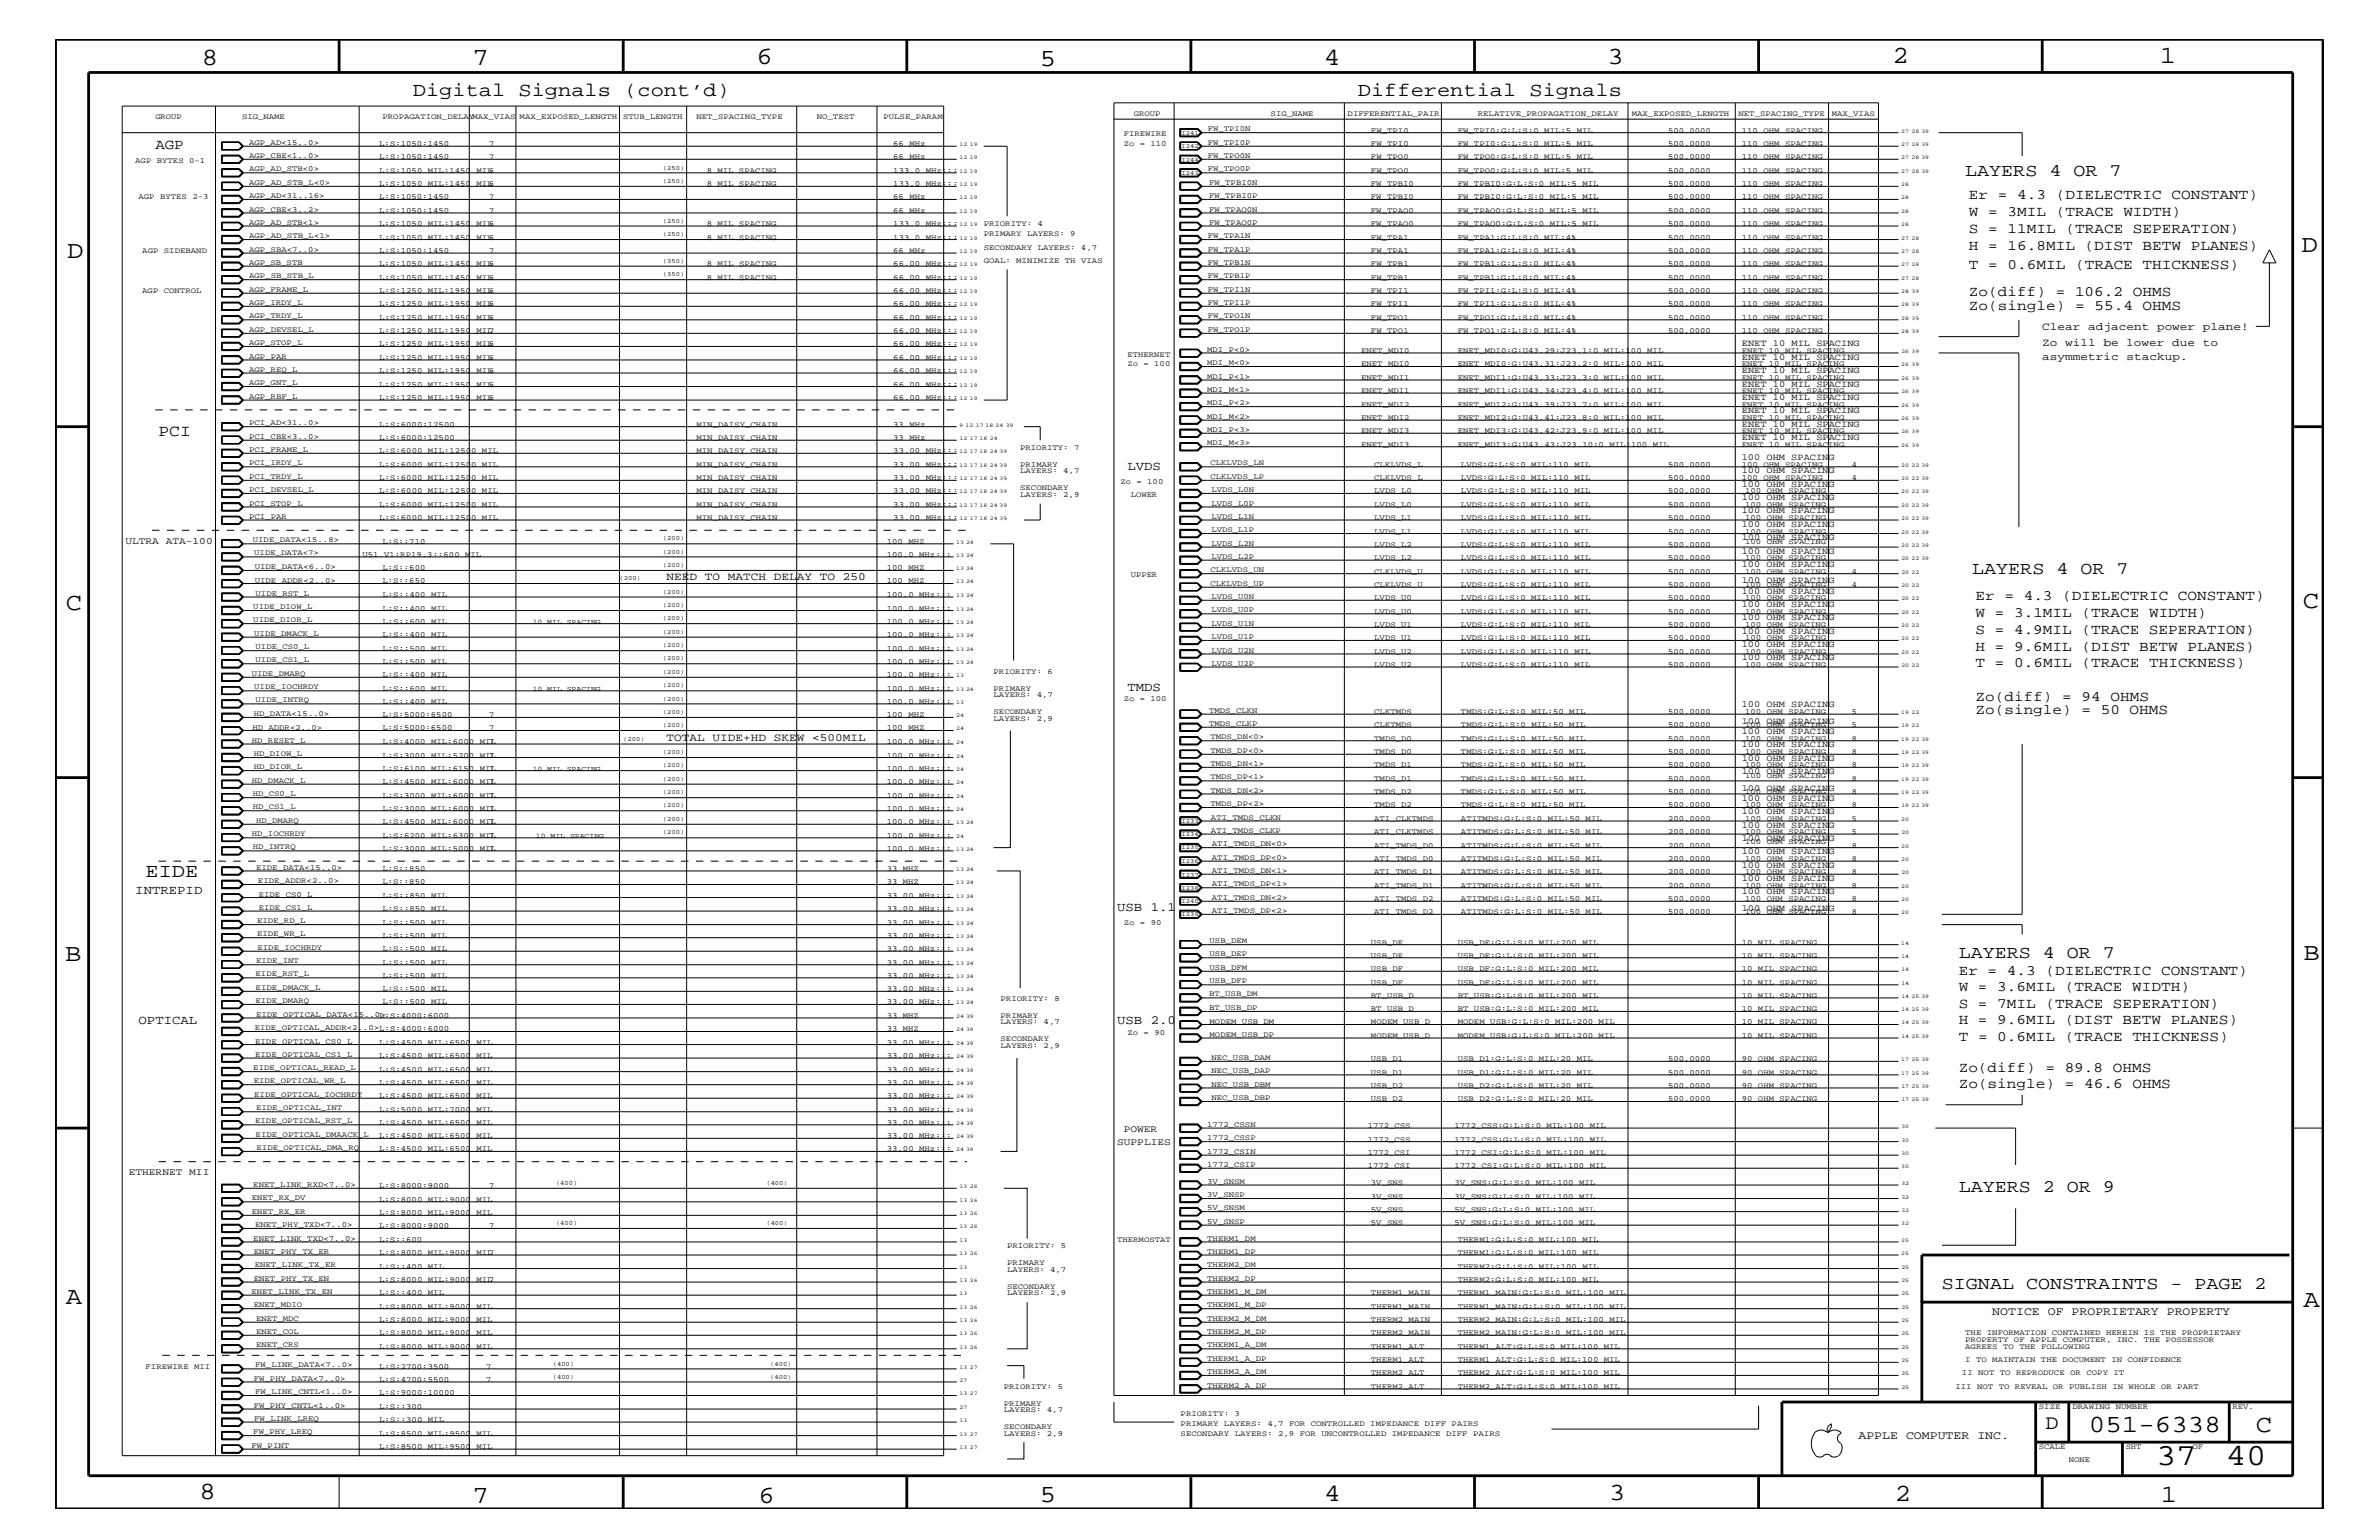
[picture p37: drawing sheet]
<svg xmlns="http://www.w3.org/2000/svg" width="432mm" height="279mm" viewBox="0 0 432 279" stroke-linecap="round" stroke-linejoin="round" font-family="sans-serif">
<defs><g id="words">
<g font-size="5.6">
<text x="391.3" y="265.9">37</text>
<text x="404" y="265.9">40</text>
</g>
<g font-size="4.5">
<text x="36.7" y="11.7">8</text>
<text x="85.8" y="11.7">7</text>
<text x="137.3" y="11.5">6</text>
<text x="240.3" y="11.7">4</text>
<text x="291.8" y="11.5">3</text>
<text x="343.5" y="11.5">2</text>
<text x="392" y="11.5">1</text>
<text x="188.7" y="12.1">5</text>
<text x="12.2" y="46.8">D</text>
<text x="417.7" y="45.7">D</text>
<text x="11.9" y="110.6">C</text>
<text x="418" y="110.3">C</text>
<text x="11.9" y="174.3">B</text>
<text x="418.1" y="174.2">B</text>
<text x="11.9" y="236.7">A</text>
<text x="418.1" y="237.1">A</text>
<text x="379.1" y="259.9">051-6338</text>
<text x="409.4" y="259.9">C</text>
<text x="36.2" y="271.9">8</text>
<text x="85.8" y="272.7">7</text>
<text x="137.7" y="272.7">6</text>
<text x="188.7" y="272.5">5</text>
<text x="240.4" y="272.3">4</text>
<text x="292.1" y="272.2">3</text>
<text x="343.9" y="272.3">2</text>
<text x="392.2" y="272.6">1</text>
</g>
<text font-size="3.7" x="371.3" y="259.3">D</text>
<g font-size="3.6">
<text x="74.9" y="17.4">Digital Signals (cont’d)</text>
<text x="246.5" y="17.4">Differential Signals</text>
<text x="26.4" y="159.2">EIDE</text>
</g>
<g font-size="3.2">
<text x="356.7" y="31.9">LAYERS 4 OR 7</text>
<text x="358" y="104.1">LAYERS 4 OR 7</text>
<text x="355.5" y="173.8">LAYERS 4 OR 7</text>
<text x="355.5" y="216.2">LAYERS 2 OR 9</text>
<text x="352.5" y="233.8">SIGNAL CONSTRAINTS - PAGE 2</text>
</g>
<text font-size="3" x="28.8" y="79.2">PCI</text>
<g font-size="2.6">
<text x="28.2" y="27.1">AGP</text>
<text x="357.4" y="39.2">W = 3MIL (TRACE WIDTH)</text>
<text x="357.4" y="36.2">Er = 4.3 (DIELECTRIC CONSTANT)</text>
<text x="357.4" y="45.3">H = 16.8MIL (DIST BETW PLANES)</text>
<text x="357.4" y="42.3">S = 11MIL (TRACE SEPERATION)</text>
<text x="357.4" y="53.8">Zo(diff) = 106.2 OHMS</text>
<text x="357.4" y="48.9">T = 0.6MIL (TRACE THICKNESS)</text>
<text x="357.4" y="56.2">Zo(single) = 55.4 OHMS</text>
<text x="358.6" y="108.9">Er = 4.3 (DIELECTRIC CONSTANT)</text>
<text x="358.6" y="112">W = 3.1MIL (TRACE WIDTH)</text>
<text x="358.6" y="118.1">H = 9.6MIL (DIST BETW PLANES)</text>
<text x="358.6" y="115">S = 4.9MIL (TRACE SEPERATION)</text>
<text x="358.6" y="121">T = 0.6MIL (TRACE THICKNESS)</text>
<text x="358.6" y="129.6">Zo(single) = 50 OHMS</text>
<text x="358.6" y="127.1">Zo(diff) = 94 OHMS</text>
<text x="355.5" y="179.9">W = 3.6MIL (TRACE WIDTH)</text>
<text x="355.5" y="176.8">Er = 4.3 (DIELECTRIC CONSTANT)</text>
<text x="355.5" y="185.9">H = 9.6MIL (DIST BETW PLANES)</text>
<text x="355.5" y="182.9">S = 7MIL (TRACE SEPERATION)</text>
<text x="355.5" y="188.9">T = 0.6MIL (TRACE THICKNESS)</text>
<text x="355.5" y="197.4">Zo(single) = 46.6 OHMS</text>
<text x="355.5" y="194.4">Zo(diff) = 89.8 OHMS</text>
</g>
<g font-size="2.3">
<text x="204.6" y="85.3">LVDS</text>
<text x="204.6" y="125.3">TMDS</text>
<text x="24.6" y="162.2">INTREPID</text>
<text x="202.8" y="165.3">USB 1.1</text>
<text x="25.1" y="185.9">OPTICAL</text>
<text x="202.8" y="185.9">USB 2.0</text>
</g>
<g font-size="2.1">
<text x="361.6" y="238.6">NOTICE OF PROPRIETARY PROPERTY</text>
<text x="337.3" y="261.1">APPLE COMPUTER INC.</text>
</g>
<g font-size="2">
<text x="370.7" y="59.8">Clear adjacent power plane!</text>
<text x="370.7" y="62.9">Zo will be lower due to</text>
<text x="370.7" y="65.3">asymmetric stackup.</text>
<text x="121" y="105.3">NEED TO MATCH DELAY TO 250</text>
<text x="121" y="134.4">TOTAL UIDE+HD SKEW &lt;500MIL</text>
</g>
<g font-size="1.8">
<text x="22.8" y="98.7">ULTRA ATA-100</text>
<text x="202.8" y="207.7">SUPPLIES</text>
<text x="204" y="205.3">POWER</text>
<text x="23.4" y="213.2">ETHERNET MII</text>
</g>
<g font-size="1.7">
<text x="316.1" y="65.3">ENET 10 MIL SPACING</text>
<text x="316.1" y="62.9">ENET 10 MIL SPACING</text>
<text x="316.1" y="67.7">ENET 10 MIL SPACING</text>
<text x="316.1" y="70.1">ENET 10 MIL SPACING</text>
<text x="316.1" y="75">ENET 10 MIL SPACING</text>
<text x="316.1" y="72.6">ENET 10 MIL SPACING</text>
<text x="316.1" y="77.4">ENET 10 MIL SPACING</text>
<text x="316.1" y="83.5">100 OHM SPACING</text>
<text x="316.1" y="79.9">ENET 10 MIL SPACING</text>
<text x="316.1" y="88.3">100 OHM SPACING</text>
<text x="316.1" y="85.9">100 OHM SPACING</text>
<text x="316.1" y="90.7">100 OHM SPACING</text>
<text x="316.1" y="95.6">100 OHM SPACING</text>
<text x="316.1" y="93.2">100 OHM SPACING</text>
<text x="316.1" y="98">100 OHM SPACING</text>
<text x="316.1" y="100.4">100 OHM SPACING</text>
<text x="316.1" y="102.9">100 OHM SPACING</text>
<text x="316.1" y="105.9">100 OHM SPACING</text>
<text x="316.1" y="107.7">100 OHM SPACING</text>
<text x="316.1" y="112.6">100 OHM SPACING</text>
<text x="316.1" y="110.2">100 OHM SPACING</text>
<text x="316.1" y="115">100 OHM SPACING</text>
<text x="316.1" y="117.4">100 OHM SPACING</text>
<text x="316.1" y="119.8">100 OHM SPACING</text>
<text x="316.1" y="128.3">100 OHM SPACING</text>
<text x="316.1" y="131.3">100 OHM SPACING</text>
<text x="316.1" y="133.2">100 OHM SPACING</text>
<text x="316.1" y="135.6">100 OHM SPACING</text>
<text x="316.1" y="140.5">100 OHM SPACING</text>
<text x="316.1" y="143.5">100 OHM SPACING</text>
<text x="316.1" y="138">100 OHM SPACING</text>
<text x="316.1" y="147.7">100 OHM SPACING</text>
<text x="316.1" y="145.3">100 OHM SPACING</text>
<text x="316.1" y="152.6">100 OHM SPACING</text>
<text x="316.1" y="155">100 OHM SPACING</text>
<text x="316.1" y="150.1">100 OHM SPACING</text>
<text x="316.1" y="159.9">100 OHM SPACING</text>
<text x="316.1" y="157.4">100 OHM SPACING</text>
<text x="316.1" y="165.3">100 OHM SPACING</text>
<text x="316.1" y="162.2">100 OHM SPACING</text>
</g>
<g font-size="1.4">
<text x="28.2" y="21.6">GROUP</text>
<text x="43.9" y="21.6">SIG_NAME</text>
<text x="69.4" y="21.6">PROPAGATION_DELAYMAX_VIAS</text>
<text x="94.3" y="21.6">MAX_EXPOSED_LENGTH</text>
<text x="113.1" y="21.6">STUB_LENGTH</text>
<text x="126.4" y="21.6">NET_SPACING_TYPE</text>
<text x="148.3" y="21.6">NO_TEST</text>
<text x="160.4" y="21.6">PULSE_PARAM</text>
<text x="205.8" y="21">GROUP</text>
<text x="219.2" y="23.8">FW_TPI0N</text>
<text x="230.6" y="21">SIG_NAME</text>
<text x="244.6" y="21">DIFFERENTIAL_PAIR</text>
<text x="268.2" y="21">RELATIVE_PROPAGATION_DELAY</text>
<text x="296.2" y="21">MAX_EXPOSED_LENGTH</text>
<text x="315.6" y="21">NET_SPACING_TYPE</text>
<text x="332.5" y="21">MAX_VIAS</text>
<text x="24.6" y="29.5">AGP BYTES 0-1</text>
<text x="45.2" y="26.3">AGP_AD&lt;15..0&gt;</text>
<text x="45.2" y="28.6">AGP_CBE&lt;1..0&gt;</text>
<text x="68.8" y="26.5">L:S:1050:1450</text>
<text x="68.8" y="28.9">L:S:1050:1450</text>
<text x="88.8" y="26.5">7</text>
<text x="88.8" y="28.9">7</text>
<text x="162.1" y="26.5">66 MHz</text>
<text x="162.1" y="28.9">66 MHz</text>
<text x="204" y="26.5">Zo = 110</text>
<text x="204" y="24.7">FIREWIRE</text>
<text x="219.2" y="26.3">FW_TPI0P</text>
<text x="219.2" y="28.6">FW_TPO0N</text>
<text x="248.8" y="28.9">FW_TPO0</text>
<text x="248.8" y="26.5">FW_TPI0</text>
<text x="248.8" y="24.1">FW_TPI0</text>
<text x="264.6" y="24.1">FW_TPI0:G:L:S:0 MIL:5 MIL</text>
<text x="264.6" y="28.9">FW_TPO0:G:L:S:0 MIL:5 MIL</text>
<text x="264.6" y="26.5">FW_TPI0:G:L:S:0 MIL:5 MIL</text>
<text x="302.8" y="28.9">500.0000</text>
<text x="302.8" y="26.5">500.0000</text>
<text x="302.8" y="24.1">500.0000</text>
<text x="316.1" y="28.9">110 OHM SPACING</text>
<text x="316.1" y="26.5">110 OHM SPACING</text>
<text x="316.1" y="24.1">110 OHM SPACING</text>
<text x="45.2" y="31.1">AGP_AD_STB&lt;0&gt;</text>
<text x="45.2" y="33.6">AGP_AD_STB_L&lt;0&gt;</text>
<text x="45.2" y="35.9">AGP_AD&lt;31..16&gt;</text>
<text x="68.8" y="31.4">L:S:1050 MIL:1450 MIL6</text>
<text x="68.8" y="33.8">L:S:1050 MIL:1450 MIL6</text>
<text x="128.3" y="31.4">8 MIL SPACING</text>
<text x="128.3" y="33.8">8 MIL SPACING</text>
<text x="162.1" y="31.4">133.0 MHz:::</text>
<text x="162.1" y="33.8">133.0 MHz:::</text>
<text x="219.2" y="31.1">FW_TPO0P</text>
<text x="219.5" y="35.9">FW_TPBI0P</text>
<text x="219.5" y="33.6">FW_TPBI0N</text>
<text x="248.8" y="31.4">FW_TPO0</text>
<text x="248.8" y="33.8">FW_TPBI0</text>
<text x="264.6" y="31.4">FW_TPO0:G:L:S:0 MIL:5 MIL</text>
<text x="264.6" y="33.8">FW_TPBI0:G:L:S:0 MIL:5 MIL</text>
<text x="302.8" y="31.4">500.0000</text>
<text x="302.8" y="33.8">500.0000</text>
<text x="316.1" y="31.4">110 OHM SPACING</text>
<text x="316.1" y="33.8">110 OHM SPACING</text>
<text x="25.1" y="36.2">AGP BYTES 2-3</text>
<text x="45.2" y="38.4">AGP_CBE&lt;3..2&gt;</text>
<text x="45.2" y="40.8">AGP_AD_STB&lt;1&gt;</text>
<text x="68.8" y="41">L:S:1050 MIL:1450 MIL6</text>
<text x="68.8" y="38.6">L:S:1050:1450</text>
<text x="68.8" y="36.2">L:S:1050:1450</text>
<text x="88.8" y="38.6">7</text>
<text x="88.8" y="36.2">7</text>
<text x="128.3" y="41">8 MIL SPACING</text>
<text x="162.1" y="41">133.0 MHz:::</text>
<text x="162.1" y="38.6">66 MHz</text>
<text x="162.1" y="36.2">66 MHz</text>
<text x="178.6" y="41">PRIORITY: 4</text>
<text x="219.5" y="40.8">FW_TPAO0P</text>
<text x="219.5" y="38.4">FW_TPAO0N</text>
<text x="248.8" y="36.2">FW_TPBI0</text>
<text x="248.8" y="41">FW_TPAO0</text>
<text x="248.8" y="38.6">FW_TPAO0</text>
<text x="264.6" y="36.2">FW_TPBI0:G:L:S:0 MIL:5 MIL</text>
<text x="264.6" y="41">FW_TPAO0:G:L:S:0 MIL:5 MIL</text>
<text x="264.6" y="38.6">FW_TPAO0:G:L:S:0 MIL:5 MIL</text>
<text x="302.8" y="36.2">500.0000</text>
<text x="302.8" y="41">500.0000</text>
<text x="302.8" y="38.6">500.0000</text>
<text x="316.1" y="36.2">110 OHM SPACING</text>
<text x="316.1" y="41">110 OHM SPACING</text>
<text x="316.1" y="38.6">110 OHM SPACING</text>
<text x="25.8" y="45.9">AGP SIDEBAND</text>
<text x="45.2" y="45.7">AGP_SBA&lt;7..0&gt;</text>
<text x="45.2" y="43.2">AGP_AD_STB_L&lt;1&gt;</text>
<text x="68.8" y="45.9">L:S:1050:1450</text>
<text x="68.8" y="43.5">L:S:1050 MIL:1450 MIL6</text>
<text x="88.8" y="45.9">7</text>
<text x="128.3" y="43.5">8 MIL SPACING</text>
<text x="162.1" y="45.9">66 MHz</text>
<text x="162.1" y="43.5">133.0 MHz:::</text>
<text x="178.6" y="42.9">PRIMARY LAYERS: 9</text>
<text x="178.6" y="45.3">SECONDARY LAYERS: 4,7</text>
<text x="178.6" y="47.7">GOAL: MINIMIZE TH VIAS</text>
<text x="219.2" y="43.2">FW_TPA1N</text>
<text x="219.2" y="45.7">FW_TPA1P</text>
<text x="248.8" y="43.5">FW_TPA1</text>
<text x="248.8" y="45.9">FW_TPA1</text>
<text x="264.6" y="43.5">FW_TPA1:G:L:S:0 MIL:4%</text>
<text x="264.6" y="45.9">FW_TPA1:G:L:S:0 MIL:4%</text>
<text x="302.8" y="43.5">500.0000</text>
<text x="302.8" y="45.9">500.0000</text>
<text x="316.1" y="43.5">110 OHM SPACING</text>
<text x="316.1" y="45.9">110 OHM SPACING</text>
<text x="25.8" y="53.2">AGP CONTROL</text>
<text x="45.2" y="48">AGP_SB_STB</text>
<text x="45.2" y="50.5">AGP_SB_STB_L</text>
<text x="45.2" y="52.9">AGP_FRAME_L</text>
<text x="68.8" y="48.3">L:S:1050 MIL:1450 MIL6</text>
<text x="68.8" y="50.7">L:S:1050 MIL:1450 MIL6</text>
<text x="68.8" y="53.2">L:S:1250 MIL:1950 MIL6</text>
<text x="128.3" y="50.7">8 MIL SPACING</text>
<text x="128.3" y="48.3">8 MIL SPACING</text>
<text x="162.1" y="48.3">66.00 MHz:::</text>
<text x="162.1" y="50.7">66.00 MHz:::</text>
<text x="162.1" y="53.2">66.00 MHz:::</text>
<text x="219.2" y="50.5">FW_TPB1P</text>
<text x="219.2" y="52.9">FW_TPI1N</text>
<text x="219.2" y="48">FW_TPB1N</text>
<text x="248.8" y="50.7">FW_TPB1</text>
<text x="248.8" y="53.2">FW_TPI1</text>
<text x="248.8" y="48.3">FW_TPB1</text>
<text x="264.6" y="50.7">FW_TPB1:G:L:S:0 MIL:4%</text>
<text x="264.6" y="53.2">FW_TPI1:G:L:S:0 MIL:4%</text>
<text x="264.6" y="48.3">FW_TPB1:G:L:S:0 MIL:4%</text>
<text x="302.8" y="50.7">500.0000</text>
<text x="302.8" y="53.2">500.0000</text>
<text x="302.8" y="48.3">500.0000</text>
<text x="316.1" y="50.7">110 OHM SPACING</text>
<text x="316.1" y="53.2">110 OHM SPACING</text>
<text x="316.1" y="48.3">110 OHM SPACING</text>
<text x="45.2" y="55.3">AGP_IRDY_L</text>
<text x="45.2" y="57.8">AGP_TRDY_L</text>
<text x="68.8" y="55.6">L:S:1250 MIL:1950 MIL6</text>
<text x="68.8" y="58">L:S:1250 MIL:1950 MIL6</text>
<text x="162.1" y="55.6">66.00 MHz:::</text>
<text x="162.1" y="58">66.00 MHz:::</text>
<text x="219.2" y="55.3">FW_TPI1P</text>
<text x="219.2" y="57.8">FW_TPO1N</text>
<text x="248.8" y="55.6">FW_TPI1</text>
<text x="248.8" y="58">FW_TPO1</text>
<text x="264.6" y="55.6">FW_TPI1:G:L:S:0 MIL:4%</text>
<text x="264.6" y="58">FW_TPO1:G:L:S:0 MIL:4%</text>
<text x="302.8" y="55.6">500.0000</text>
<text x="302.8" y="58">500.0000</text>
<text x="316.1" y="55.6">110 OHM SPACING</text>
<text x="316.1" y="58">110 OHM SPACING</text>
<text x="45.2" y="65.1">AGP_PAR</text>
<text x="45.2" y="60.2">AGP_DEVSEL_L</text>
<text x="45.2" y="62.6">AGP_STOP_L</text>
<text x="68.8" y="60.5">L:S:1250 MIL:1950 MIL7</text>
<text x="68.8" y="62.9">L:S:1250 MIL:1950 MIL6</text>
<text x="68.8" y="65.3">L:S:1250 MIL:1950 MIL6</text>
<text x="162.1" y="60.5">66.00 MHz:::</text>
<text x="162.1" y="62.9">66.00 MHz:::</text>
<text x="162.1" y="65.3">66.00 MHz:::</text>
<text x="204.6" y="64.7">ETHERNET</text>
<text x="219.1" y="63.9">MDI_P&lt;0&gt;</text>
<text x="219.2" y="60.2">FW_TPO1P</text>
<text x="247.1" y="64">ENET_MDI0</text>
<text x="248.8" y="60.5">FW_TPO1</text>
<text x="264.6" y="60.5">FW_TPO1:G:L:S:0 MIL:4%</text>
<text x="264.6" y="64">ENET_MDI0:G:U43.29:J23.1:0 MIL:100 MIL</text>
<text x="302.8" y="60.5">500.0000</text>
<text x="316.1" y="60.5">110 OHM SPACING</text>
<text x="316.1" y="64">ENET 10 MIL SPACING</text>
<text x="45.2" y="69.9">AGP_GNT_L</text>
<text x="45.2" y="67.5">AGP_REQ_L</text>
<text x="68.8" y="70.1">L:S:1250 MIL:1950 MIL6</text>
<text x="68.8" y="67.7">L:S:1250 MIL:1950 MIL6</text>
<text x="162.1" y="70.1">66.00 MHz:::</text>
<text x="162.1" y="67.7">66.00 MHz:::</text>
<text x="204.6" y="66.5">Zo = 100</text>
<text x="219.1" y="66.2">MDI_M&lt;0&gt;</text>
<text x="219.1" y="68.7">MDI_P&lt;1&gt;</text>
<text x="219.1" y="71.1">MDI_M&lt;1&gt;</text>
<text x="247.1" y="66.5">ENET_MDI0</text>
<text x="247.1" y="68.9">ENET_MDI1</text>
<text x="247.1" y="71.3">ENET_MDI1</text>
<text x="264.6" y="66.5">ENET_MDI0:G:U43.31:J23.2:0 MIL:100 MIL</text>
<text x="264.6" y="68.9">ENET_MDI1:G:U43.33:J23.3:0 MIL:100 MIL</text>
<text x="264.6" y="71.3">ENET_MDI1:G:U43.34:J23.4:0 MIL:100 MIL</text>
<text x="316.1" y="66.5">ENET 10 MIL SPACING</text>
<text x="316.1" y="68.9">ENET 10 MIL SPACING</text>
<text x="316.1" y="71.3">ENET 10 MIL SPACING</text>
<text x="45.2" y="77.2">PCI_AD&lt;31..0&gt;</text>
<text x="45.2" y="72.3">AGP_RBF_L</text>
<text x="68.8" y="77.4">L:S:6000:12500</text>
<text x="68.8" y="72.6">L:S:1250 MIL:1950 MIL6</text>
<text x="126.4" y="77.4">MIN_DAISY_CHAIN</text>
<text x="162.1" y="77.4">33 MHz</text>
<text x="162.1" y="72.6">66.00 MHz:::</text>
<text x="219.1" y="76">MDI_M&lt;2&gt;</text>
<text x="219.1" y="73.5">MDI_P&lt;2&gt;</text>
<text x="247.1" y="76.2">ENET_MDI2</text>
<text x="247.1" y="73.8">ENET_MDI2</text>
<text x="264.6" y="76.2">ENET_MDI2:G:U43.41:J23.8:0 MIL:100 MIL</text>
<text x="264.6" y="73.8">ENET_MDI2:G:U43.39:J23.7:0 MIL:100 MIL</text>
<text x="316.1" y="76.2">ENET 10 MIL SPACING</text>
<text x="316.1" y="73.8">ENET 10 MIL SPACING</text>
<text x="45.2" y="82">PCI_FRAME_L</text>
<text x="45.2" y="79.6">PCI_CBE&lt;3..0&gt;</text>
<text x="68.8" y="82.2">L:S:6000 MIL:12500 MIL</text>
<text x="68.8" y="79.9">L:S:6000:12500</text>
<text x="126.4" y="82.2">MIN_DAISY_CHAIN</text>
<text x="126.4" y="79.9">MIN_DAISY_CHAIN</text>
<text x="162.1" y="82.2">33.00 MHz:::</text>
<text x="162.1" y="79.9">33 MHz</text>
<text x="185.2" y="81.6">PRIORITY: 7</text>
<text x="219.1" y="80.8">MDI_M&lt;3&gt;</text>
<text x="219.1" y="78.3">MDI_P&lt;3&gt;</text>
<text x="247.1" y="81.1">ENET_MDI3</text>
<text x="247.1" y="78.6">ENET_MDI3</text>
<text x="264.6" y="81.1">ENET_MDI3:G:U43.43:J23.10:0 MIL:100 MIL</text>
<text x="264.6" y="78.6">ENET_MDI3:G:U43.42:J23.9:0 MIL:100 MIL</text>
<text x="316.1" y="81.1">ENET 10 MIL SPACING</text>
<text x="316.1" y="78.6">ENET 10 MIL SPACING</text>
<text x="45.2" y="89.3">PCI_DEVSEL_L</text>
<text x="45.2" y="86.9">PCI_TRDY_L</text>
<text x="45.2" y="84.4">PCI_IRDY_L</text>
<text x="68.8" y="87.2">L:S:6000 MIL:12500 MIL</text>
<text x="68.8" y="89.5">L:S:6000 MIL:12500 MIL</text>
<text x="68.8" y="84.7">L:S:6000 MIL:12500 MIL</text>
<text x="126.4" y="87.2">MIN_DAISY_CHAIN</text>
<text x="126.4" y="89.5">MIN_DAISY_CHAIN</text>
<text x="126.4" y="84.7">MIN_DAISY_CHAIN</text>
<text x="162.1" y="87.2">33.00 MHz:::</text>
<text x="162.1" y="89.5">33.00 MHz:::</text>
<text x="162.1" y="84.7">33.00 MHz:::</text>
<text x="185.2" y="84.7">PRIMARY</text>
<text x="185.2" y="88.9">SECONDARY</text>
<text x="185.2" y="85.9">LAYERS: 4,7</text>
<text x="203.4" y="87.7">Zo = 100</text>
<text x="219.7" y="84.4">CLKLVDS_LN</text>
<text x="219.7" y="86.9">CLKLVDS_LP</text>
<text x="219.9" y="89.3">LVDS_L0N</text>
<text x="249.4" y="84.7">CLKLVDS_L</text>
<text x="249.4" y="89.5">LVDS_L0</text>
<text x="249.4" y="87.2">CLKLVDS_L</text>
<text x="265.2" y="84.7">LVDS:G:L:S:0 MIL:110 MIL</text>
<text x="265.2" y="89.5">LVDS:G:L:S:0 MIL:110 MIL</text>
<text x="265.2" y="87.2">LVDS:G:L:S:0 MIL:110 MIL</text>
<text x="302.8" y="84.7">500.0000</text>
<text x="302.8" y="87.2">500.0000</text>
<text x="302.8" y="89.5">500.0000</text>
<text x="316.1" y="84.7">100 OHM SPACING</text>
<text x="316.1" y="87.2">100 OHM SPACING</text>
<text x="316.7" y="89.5">100 OHM SPACING</text>
<text x="336.1" y="84.7">4</text>
<text x="336.1" y="87.2">4</text>
<text x="45.2" y="91.7">PCI_STOP_L</text>
<text x="45.2" y="94.2">PCI_PAR</text>
<text x="68.8" y="92">L:S:6000 MIL:12500 MIL</text>
<text x="68.8" y="94.3">L:S:6000 MIL:12500 MIL</text>
<text x="126.4" y="92">MIN_DAISY_CHAIN</text>
<text x="126.4" y="94.3">MIN_DAISY_CHAIN</text>
<text x="162.1" y="92">33.00 MHz:::</text>
<text x="162.1" y="94.3">33.00 MHz:::</text>
<text x="185.2" y="90.1">LAYERS: 2,9</text>
<text x="205.2" y="90.1">LOWER</text>
<text x="219.9" y="91.7">LVDS_L0P</text>
<text x="219.9" y="94.2">LVDS_L1N</text>
<text x="249.4" y="92">LVDS_L0</text>
<text x="249.4" y="94.3">LVDS_L1</text>
<text x="265.2" y="92">LVDS:G:L:S:0 MIL:110 MIL</text>
<text x="265.2" y="94.3">LVDS:G:L:S:0 MIL:110 MIL</text>
<text x="302.8" y="92">500.0000</text>
<text x="302.8" y="94.3">500.0000</text>
<text x="316.7" y="92">100 OHM SPACING</text>
<text x="316.7" y="94.3">100 OHM SPACING</text>
<text x="45.9" y="98.4">UIDE_DATA&lt;15..8&gt;</text>
<text x="46.1" y="100.8">UIDE_DATA&lt;7&gt;</text>
<text x="65.8" y="101">U51.V1:RP19.3::600 MIL</text>
<text x="69.4" y="98.7">L:S::710</text>
<text x="161" y="101">100.0 MHz:::</text>
<text x="161" y="98.7">100 MHZ</text>
<text x="219.9" y="96.5">LVDS_L1P</text>
<text x="219.9" y="99">LVDS_L2N</text>
<text x="219.9" y="101.4">LVDS_L2P</text>
<text x="249.4" y="96.8">LVDS_L1</text>
<text x="249.4" y="99.3">LVDS_L2</text>
<text x="249.4" y="101.6">LVDS_L2</text>
<text x="265.2" y="96.8">LVDS:G:L:S:0 MIL:110 MIL</text>
<text x="265.2" y="99.3">LVDS:G:L:S:0 MIL:110 MIL</text>
<text x="265.2" y="101.6">LVDS:G:L:S:0 MIL:110 MIL</text>
<text x="302.8" y="96.8">500.0000</text>
<text x="302.8" y="99.3">500.0000</text>
<text x="302.8" y="101.6">500.0000</text>
<text x="316.7" y="96.8">100 OHM SPACING</text>
<text x="316.7" y="98.7">100 OHM SPACING</text>
<text x="316.7" y="101.6">100 OHM SPACING</text>
<text x="46.2" y="105.7">UIDE_ADDR&lt;2..0&gt;</text>
<text x="46.2" y="103.2">UIDE_DATA&lt;6..0&gt;</text>
<text x="69.4" y="105.9">L:S::650</text>
<text x="69.4" y="103.5">L:S::600</text>
<text x="161" y="105.9">100 MHZ</text>
<text x="161" y="103.5">100 MHZ</text>
<text x="205.2" y="104.7">UPPER</text>
<text x="219.7" y="103.8">CLKLVDS_UN</text>
<text x="219.7" y="106.3">CLKLVDS_UP</text>
<text x="249.4" y="104.1">CLKLVDS_U</text>
<text x="249.4" y="106.5">CLKLVDS_U</text>
<text x="265.2" y="104.1">LVDS:G:L:S:0 MIL:110 MIL</text>
<text x="265.2" y="106.5">LVDS:G:L:S:0 MIL:110 MIL</text>
<text x="302.8" y="104.1">500.0000</text>
<text x="302.8" y="106.5">500.0000</text>
<text x="316.7" y="104.1">100 OHM SPACING</text>
<text x="316.7" y="106.5">100 OHM SPACING</text>
<text x="336.1" y="104.1">4</text>
<text x="336.1" y="106.5">4</text>
<text x="46" y="112.9">UIDE_DIOR_L</text>
<text x="46" y="110.5">UIDE_DIOW_L</text>
<text x="46.4" y="108.1">UIDE_RST_L</text>
<text x="69.4" y="113.1">L:S::600 MIL</text>
<text x="69.4" y="110.8">L:S::400 MIL</text>
<text x="69.4" y="108.3">L:S::400 MIL</text>
<text x="161" y="113.1">100.0 MHz:::</text>
<text x="161" y="110.8">100.0 MHz:::</text>
<text x="161" y="108.3">100.0 MHz:::</text>
<text x="219.9" y="108.7">LVDS_U0N</text>
<text x="219.9" y="113.6">LVDS_U1N</text>
<text x="219.9" y="111.1">LVDS_U0P</text>
<text x="249.4" y="113.8">LVDS_U1</text>
<text x="249.4" y="111.4">LVDS_U0</text>
<text x="249.4" y="108.9">LVDS_U0</text>
<text x="265.2" y="113.8">LVDS:G:L:S:0 MIL:110 MIL</text>
<text x="265.2" y="111.4">LVDS:G:L:S:0 MIL:110 MIL</text>
<text x="265.2" y="108.9">LVDS:G:L:S:0 MIL:110 MIL</text>
<text x="302.8" y="113.8">500.0000</text>
<text x="302.8" y="111.4">500.0000</text>
<text x="302.8" y="108.9">500.0000</text>
<text x="316.7" y="113.8">100 OHM SPACING</text>
<text x="316.7" y="111.4">100 OHM SPACING</text>
<text x="316.7" y="108.9">100 OHM SPACING</text>
<text x="46.1" y="115.3">UIDE_DMACK_L</text>
<text x="46.4" y="117.8">UIDE_CS0_L</text>
<text x="69.4" y="118.1">L:S::500 MIL</text>
<text x="69.4" y="115.6">L:S::400 MIL</text>
<text x="161" y="118.1">100.0 MHz:::</text>
<text x="161" y="115.6">100.0 MHz:::</text>
<text x="219.9" y="115.9">LVDS_U1P</text>
<text x="219.9" y="118.4">LVDS_U2N</text>
<text x="249.4" y="116.2">LVDS_U1</text>
<text x="249.4" y="118.6">LVDS_U2</text>
<text x="265.2" y="116.2">LVDS:G:L:S:0 MIL:110 MIL</text>
<text x="265.2" y="118.6">LVDS:G:L:S:0 MIL:110 MIL</text>
<text x="302.8" y="118.6">500.0000</text>
<text x="302.8" y="116.2">500.0000</text>
<text x="316.7" y="116.2">100 OHM SPACING</text>
<text x="316.7" y="118.6">100 OHM SPACING</text>
<text x="45.7" y="122.6">UIDE_DMARQ</text>
<text x="46.1" y="125.1">UIDE_IOCHRDY</text>
<text x="46.4" y="120.2">UIDE_CS1_L</text>
<text x="69.4" y="120.4">L:S::500 MIL</text>
<text x="69.4" y="122.9">L:S::400 MIL</text>
<text x="69.4" y="125.3">L:S::600 MIL</text>
<text x="161" y="120.4">100.0 MHz:::</text>
<text x="161" y="122.9">100.0 MHz:::</text>
<text x="161" y="125.3">100.0 MHz:::</text>
<text x="180.3" y="122.3">PRIORITY: 6</text>
<text x="180.3" y="125.3">PRIMARY</text>
<text x="219.9" y="120.8">LVDS_U2P</text>
<text x="249.4" y="121">LVDS_U2</text>
<text x="265.2" y="121">LVDS:G:L:S:0 MIL:110 MIL</text>
<text x="302.8" y="121">500.0000</text>
<text x="316.7" y="121">100 OHM SPACING</text>
<text x="46.1" y="129.9">HD_DATA&lt;15..0&gt;</text>
<text x="46.4" y="127.5">UIDE_INTRQ</text>
<text x="69.4" y="127.7">L:S::400 MIL</text>
<text x="69.4" y="130.2">L:S:5000:6500</text>
<text x="88.8" y="130.2">7</text>
<text x="161" y="130.2">100 MHZ</text>
<text x="161" y="127.7">100.0 MHz:::</text>
<text x="180.3" y="129.6">SECONDARY</text>
<text x="180.3" y="130.8">LAYERS: 2,9</text>
<text x="180.3" y="126.5">LAYERS: 4,7</text>
<text x="204" y="127.1">Zo = 100</text>
<text x="219.5" y="129.3">TMDS_CLKN</text>
<text x="219.5" y="131.7">TMDS_CLKP</text>
<text x="249.4" y="129.6">CLKTMDS</text>
<text x="249.4" y="131.9">CLKTMDS</text>
<text x="265.2" y="129.6">TMDS:G:L:S:0 MIL:50 MIL</text>
<text x="265.2" y="131.9">TMDS:G:L:S:0 MIL:50 MIL</text>
<text x="302.8" y="129.6">500.0000</text>
<text x="302.8" y="131.9">500.0000</text>
<text x="316.7" y="129.6">100 OHM SPACING</text>
<text x="316.7" y="131.9">100 OHM SPACING</text>
<text x="336.1" y="129.6">5</text>
<text x="336.1" y="131.9">5</text>
<text x="45.7" y="134.7">HD_RESET_L</text>
<text x="45.8" y="132.4">HD_ADDR&lt;2..0&gt;</text>
<text x="46.1" y="137.2">HD_DIOW_L</text>
<text x="69.4" y="135">L:S:4000 MIL:6000 MIL</text>
<text x="69.4" y="137.4">L:S:3000 MIL:5200 MIL</text>
<text x="69.4" y="132.5">L:S:5000:6500</text>
<text x="88.8" y="137.4">7</text>
<text x="88.8" y="132.5">7</text>
<text x="88.8" y="135">7</text>
<text x="161" y="137.4">100.0 MHz:::</text>
<text x="161" y="132.5">100 MHZ</text>
<text x="161" y="135">100.0 MHz:::</text>
<text x="219.7" y="134.1">TMDS_DN&lt;0&gt;</text>
<text x="219.7" y="136.6">TMDS_DP&lt;0&gt;</text>
<text x="249.4" y="134.4">TMDS_D0</text>
<text x="249.4" y="136.8">TMDS_D0</text>
<text x="265.2" y="134.4">TMDS:G:L:S:0 MIL:50 MIL</text>
<text x="265.2" y="136.8">TMDS:G:L:S:0 MIL:50 MIL</text>
<text x="302.8" y="134.4">500.0000</text>
<text x="302.8" y="136.8">500.0000</text>
<text x="316.7" y="134.4">100 OHM SPACING</text>
<text x="316.7" y="136.8">100 OHM SPACING</text>
<text x="336.1" y="134.4">8</text>
<text x="336.1" y="136.8">8</text>
<text x="45.7" y="142">HD_DMACK_L</text>
<text x="46.1" y="139.6">HD_DIOR_L</text>
<text x="69.4" y="139.8">L:S:6100 MIL:6150 MIL</text>
<text x="69.4" y="142.3">L:S:4500 MIL:6000 MIL</text>
<text x="88.8" y="139.8">7</text>
<text x="88.8" y="142.3">7</text>
<text x="161" y="139.8">100.0 MHz:::</text>
<text x="161" y="142.3">100.0 MHz:::</text>
<text x="219.7" y="143.9">TMDS_DN&lt;2&gt;</text>
<text x="219.7" y="141.4">TMDS_DP&lt;1&gt;</text>
<text x="219.7" y="139">TMDS_DN&lt;1&gt;</text>
<text x="249.4" y="141.7">TMDS_D1</text>
<text x="249.4" y="139.2">TMDS_D1</text>
<text x="265.2" y="141.7">TMDS:G:L:S:0 MIL:50 MIL</text>
<text x="265.2" y="139.2">TMDS:G:L:S:0 MIL:50 MIL</text>
<text x="302.8" y="141.7">500.0000</text>
<text x="302.8" y="139.2">500.0000</text>
<text x="316.7" y="141.1">100 OHM SPACING</text>
<text x="316.7" y="139.2">100 OHM SPACING</text>
<text x="336.1" y="141.7">8</text>
<text x="336.1" y="139.2">8</text>
<text x="45.9" y="144.5">HD_CS0_L</text>
<text x="45.9" y="146.8">HD_CS1_L</text>
<text x="46.5" y="149.3">HD_DMARQ</text>
<text x="69.4" y="144.7">L:S:3000 MIL:6000 MIL</text>
<text x="69.4" y="147.1">L:S:3000 MIL:6000 MIL</text>
<text x="69.4" y="149.5">L:S:4500 MIL:6000 MIL</text>
<text x="88.8" y="144.7">7</text>
<text x="88.8" y="147.1">7</text>
<text x="88.8" y="149.5">7</text>
<text x="161" y="144.7">100.0 MHz:::</text>
<text x="161" y="147.1">100.0 MHz:::</text>
<text x="161" y="149.5">100.0 MHz:::</text>
<text x="219.7" y="146.2">TMDS_DP&lt;2&gt;</text>
<text x="219.8" y="148.7">ATI_TMDS_CLKN</text>
<text x="249.4" y="144">TMDS_D2</text>
<text x="249.4" y="149">ATI_CLKTMDS</text>
<text x="249.4" y="146.5">TMDS_D2</text>
<text x="265.2" y="144">TMDS:G:L:S:0 MIL:50 MIL</text>
<text x="265.2" y="149">ATITMDS:G:L:S:0 MIL:50 MIL</text>
<text x="265.2" y="146.5">TMDS:G:L:S:0 MIL:50 MIL</text>
<text x="302.8" y="144">500.0000</text>
<text x="302.8" y="149">200.0000</text>
<text x="302.8" y="146.5">500.0000</text>
<text x="316.7" y="144">100 OHM SPACING</text>
<text x="316.7" y="149">100 OHM SPACING</text>
<text x="316.7" y="146.5">100 OHM SPACING</text>
<text x="336.1" y="144">8</text>
<text x="336.1" y="149">5</text>
<text x="336.1" y="146.5">8</text>
<text x="45.7" y="151.8">HD_IOCHRDY</text>
<text x="45.9" y="154.1">HD_INTRQ</text>
<text x="69.4" y="152">L:S:6200 MIL:6300 MIL</text>
<text x="69.4" y="154.4">L:S:3000 MIL:5000 MIL</text>
<text x="88.8" y="152">7</text>
<text x="88.8" y="154.4">7</text>
<text x="161" y="152">100.0 MHz:::</text>
<text x="161" y="154.4">100.0 MHz:::</text>
<text x="219.8" y="151.2">ATI_TMDS_CLKP</text>
<text x="220" y="153.5">ATI_TMDS_DN&lt;0&gt;</text>
<text x="220" y="156">ATI_TMDS_DP&lt;0&gt;</text>
<text x="249.4" y="153.8">ATI_TMDS_D0</text>
<text x="249.4" y="151.3">ATI_CLKTMDS</text>
<text x="265.2" y="153.8">ATITMDS:G:L:S:0 MIL:50 MIL</text>
<text x="265.2" y="151.3">ATITMDS:G:L:S:0 MIL:50 MIL</text>
<text x="302.8" y="153.8">200.0000</text>
<text x="302.8" y="151.3">200.0000</text>
<text x="316.7" y="153.2">100 OHM SPACING</text>
<text x="316.7" y="151.3">100 OHM SPACING</text>
<text x="336.1" y="153.8">8</text>
<text x="336.1" y="151.3">5</text>
<text x="46.5" y="157.8">EIDE_DATA&lt;15..0&gt;</text>
<text x="46.8" y="160.2">EIDE_ADDR&lt;2..0&gt;</text>
<text x="69.4" y="160.5">L:S::850</text>
<text x="69.4" y="158">L:S::850</text>
<text x="161" y="160.5">33 MHZ</text>
<text x="161" y="158">33 MHZ</text>
<text x="220" y="160.8">ATI_TMDS_DP&lt;1&gt;</text>
<text x="220" y="158.4">ATI_TMDS_DN&lt;1&gt;</text>
<text x="249.4" y="161.1">ATI_TMDS_D1</text>
<text x="249.4" y="156.2">ATI_TMDS_D0</text>
<text x="249.4" y="158.6">ATI_TMDS_D1</text>
<text x="265.2" y="161.1">ATITMDS:G:L:S:0 MIL:50 MIL</text>
<text x="265.2" y="156.2">ATITMDS:G:L:S:0 MIL:50 MIL</text>
<text x="265.2" y="158.6">ATITMDS:G:L:S:0 MIL:50 MIL</text>
<text x="302.8" y="161.1">200.0000</text>
<text x="302.8" y="156.2">200.0000</text>
<text x="302.8" y="158.6">200.0000</text>
<text x="316.7" y="161.1">100 OHM SPACING</text>
<text x="316.7" y="156.2">100 OHM SPACING</text>
<text x="316.7" y="158.6">100 OHM SPACING</text>
<text x="336.1" y="161.1">8</text>
<text x="336.1" y="156.2">8</text>
<text x="336.1" y="158.6">8</text>
<text x="46.7" y="167.5">EIDE_RD_L</text>
<text x="47" y="162.7">EIDE_CS0_L</text>
<text x="47" y="165">EIDE_CS1_L</text>
<text x="69.4" y="167.8">L:S::500 MIL</text>
<text x="69.4" y="162.8">L:S::850 MIL</text>
<text x="69.4" y="165.3">L:S::850 MIL</text>
<text x="161" y="167.8">33.00 MHz:::</text>
<text x="161" y="162.8">33.00 MHz:::</text>
<text x="161" y="165.3">33.00 MHz:::</text>
<text x="204" y="167.8">Zo = 90</text>
<text x="220" y="165.6">ATI_TMDS_DP&lt;2&gt;</text>
<text x="220" y="163.3">ATI_TMDS_DN&lt;2&gt;</text>
<text x="249.4" y="165.9">ATI_TMDS_D2</text>
<text x="249.4" y="163.5">ATI_TMDS_D2</text>
<text x="265.2" y="165.9">ATITMDS:G:L:S:0 MIL:50 MIL</text>
<text x="265.2" y="163.5">ATITMDS:G:L:S:0 MIL:50 MIL</text>
<text x="302.8" y="165.9">500.0000</text>
<text x="302.8" y="163.5">500.0000</text>
<text x="316.7" y="165.9">100 OHM SPACING</text>
<text x="316.7" y="163.5">100 OHM SPACING</text>
<text x="336.1" y="165.9">8</text>
<text x="336.1" y="163.5">8</text>
<text x="46.7" y="169.9">EIDE_WR_L</text>
<text x="46.7" y="172.3">EIDE_IOCHRDY</text>
<text x="69.4" y="170.1">L:S::500 MIL</text>
<text x="69.4" y="172.6">L:S::500 MIL</text>
<text x="161" y="170.1">33.00 MHz:::</text>
<text x="161" y="172.6">33.00 MHz:::</text>
<text x="219.5" y="171.1">USB_DEM</text>
<text x="219.5" y="173.5">USB_DEP</text>
<text x="248.8" y="171.4">USB_DE</text>
<text x="248.8" y="173.8">USB_DE</text>
<text x="264.6" y="171.4">USB_DE:G:L:S:0 MIL:200 MIL</text>
<text x="264.6" y="173.8">USB_DE:G:L:S:0 MIL:200 MIL</text>
<text x="316.1" y="171.4">10 MIL SPACING</text>
<text x="316.1" y="173.8">10 MIL SPACING</text>
<text x="46.4" y="179.6">EIDE_DMACK_L</text>
<text x="46.4" y="177.2">EIDE_RST_L</text>
<text x="46.5" y="174.8">EIDE_INT</text>
<text x="69.4" y="175">L:S::500 MIL</text>
<text x="69.4" y="177.4">L:S::500 MIL</text>
<text x="69.4" y="179.9">L:S::500 MIL</text>
<text x="161" y="175">33.00 MHz:::</text>
<text x="161" y="177.4">33.00 MHz:::</text>
<text x="161" y="179.9">33.00 MHz:::</text>
<text x="219.5" y="176">USB_DFM</text>
<text x="219.5" y="178.4">USB_DFP</text>
<text x="248.8" y="176.2">USB_DF</text>
<text x="248.8" y="178.7">USB_DF</text>
<text x="264.6" y="176.2">USB_DF:G:L:S:0 MIL:200 MIL</text>
<text x="264.6" y="178.7">USB_DF:G:L:S:0 MIL:200 MIL</text>
<text x="316.1" y="176.2">10 MIL SPACING</text>
<text x="316.1" y="178.7">10 MIL SPACING</text>
<text x="46.4" y="182.1">EIDE_DMARQ</text>
<text x="46.5" y="184.4">EIDE_OPTICAL_DATA&lt;15..0&gt;</text>
<text x="68.8" y="184.7">L:S:4000:6000</text>
<text x="69.4" y="182.2">L:S::500 MIL</text>
<text x="161" y="184.7">33 MHZ</text>
<text x="161" y="182.2">33.00 MHz:::</text>
<text x="181.6" y="181.6">PRIORITY: 8</text>
<text x="181.6" y="185.9">LAYERS: 4,7</text>
<text x="181.6" y="184.7">PRIMARY</text>
<text x="219.5" y="180.8">BT_USB_DM</text>
<text x="219.5" y="183.2">BT_USB_DP</text>
<text x="219.5" y="185.7">MODEM_USB_DM</text>
<text x="248.8" y="181">BT_USB_D</text>
<text x="248.8" y="185.9">MODEM_USB_D</text>
<text x="248.8" y="183.5">BT_USB_D</text>
<text x="264.6" y="181">BT_USB:G:L:S:0 MIL:200 MIL</text>
<text x="264.6" y="185.9">MODEM_USB:G:L:S:0 MIL:200 MIL</text>
<text x="264.6" y="183.5">BT_USB:G:L:S:0 MIL:200 MIL</text>
<text x="316.1" y="181">10 MIL SPACING</text>
<text x="316.1" y="185.9">10 MIL SPACING</text>
<text x="316.1" y="183.5">10 MIL SPACING</text>
<text x="46.2" y="186.9">EIDE_OPTICAL_ADDR&lt;2..0&gt;L:S:4000:6000</text>
<text x="46.3" y="189.3">EIDE_OPTICAL_CS0_L</text>
<text x="46.3" y="191.7">EIDE_OPTICAL_CS1_L</text>
<text x="68.8" y="189.5">L:S:4500 MIL:6500 MIL</text>
<text x="68.8" y="192">L:S:4500 MIL:6500 MIL</text>
<text x="161" y="187.1">33 MHZ</text>
<text x="161" y="189.5">33.00 MHz:::</text>
<text x="161" y="192">33.00 MHz:::</text>
<text x="181.6" y="190.2">LAYERS: 2,9</text>
<text x="181.6" y="188.9">SECONDARY</text>
<text x="204.6" y="187.7">Zo = 90</text>
<text x="219.5" y="188.1">MODEM_USB_DP</text>
<text x="248.8" y="188.3">MODEM_USB_D</text>
<text x="264.6" y="188.3">MODEM_USB:G:L:S:0 MIL:200 MIL</text>
<text x="316.1" y="188.3">10 MIL SPACING</text>
<text x="46" y="194.2">EIDE_OPTICAL_READ_L</text>
<text x="46.1" y="196.5">EIDE_OPTICAL_WR_L</text>
<text x="68.8" y="194.4">L:S:4500 MIL:6500 MIL</text>
<text x="68.8" y="196.8">L:S:4500 MIL:6500 MIL</text>
<text x="161" y="194.4">33.00 MHz:::</text>
<text x="161" y="196.8">33.00 MHz:::</text>
<text x="219.9" y="194.8">NEC_USB_DAP</text>
<text x="219.9" y="192.3">NEC_USB_DAM</text>
<text x="219.9" y="197.2">NEC_USB_DBM</text>
<text x="248.8" y="195">USB_D1</text>
<text x="248.8" y="192.6">USB_D1</text>
<text x="248.8" y="197.4">USB_D2</text>
<text x="264.6" y="195">USB_D1:G:L:S:0 MIL:20 MIL</text>
<text x="264.6" y="192.6">USB_D1:G:L:S:0 MIL:20 MIL</text>
<text x="264.6" y="197.4">USB_D2:G:L:S:0 MIL:20 MIL</text>
<text x="302.8" y="195">500.0000</text>
<text x="302.8" y="192.6">500.0000</text>
<text x="302.8" y="197.4">500.0000</text>
<text x="316.1" y="195">90 OHM SPACING</text>
<text x="316.1" y="192.6">90 OHM SPACING</text>
<text x="316.1" y="197.4">90 OHM SPACING</text>
<text x="46.1" y="199">EIDE_OPTICAL_IOCHRDY</text>
<text x="46.3" y="203.8">EIDE_OPTICAL_RST_L</text>
<text x="46.5" y="201.5">EIDE_OPTICAL_INT</text>
<text x="68.8" y="201.7">L:S:5000 MIL:7000 MIL</text>
<text x="68.8" y="199.2">L:S:4500 MIL:6500 MIL</text>
<text x="161" y="201.7">33.00 MHz:::</text>
<text x="161" y="199.2">33.00 MHz:::</text>
<text x="219.9" y="199.6">NEC_USB_DBP</text>
<text x="248.8" y="199.8">USB_D2</text>
<text x="264.6" y="199.8">USB_D2:G:L:S:0 MIL:20 MIL</text>
<text x="302.8" y="199.8">500.0000</text>
<text x="316.1" y="199.8">90 OHM SPACING</text>
<text x="46.4" y="206.3">EIDE_OPTICAL_DMAACK_L</text>
<text x="46.6" y="208.7">EIDE_OPTICAL_DMA_RQ</text>
<text x="68.8" y="208.9">L:S:4500 MIL:6500 MIL</text>
<text x="68.8" y="204.1">L:S:4500 MIL:6500 MIL</text>
<text x="68.8" y="206.5">L:S:4500 MIL:6500 MIL</text>
<text x="161" y="206.5">33.00 MHz:::</text>
<text x="161" y="208.9">33.00 MHz:::</text>
<text x="161" y="204.1">33.00 MHz:::</text>
<text x="219.1" y="206.9">1772_CSSP</text>
<text x="219.1" y="209.3">1772_CSIN</text>
<text x="219.1" y="204.5">1772_CSSN</text>
<text x="248.2" y="207.1">1772_CSS</text>
<text x="248.2" y="209.6">1772_CSI</text>
<text x="248.2" y="204.7">1772_CSS</text>
<text x="264" y="207.1">1772_CSS:G:L:S:0 MIL:100 MIL</text>
<text x="264" y="209.6">1772_CSI:G:L:S:0 MIL:100 MIL</text>
<text x="264" y="204.7">1772_CSS:G:L:S:0 MIL:100 MIL</text>
<text x="46" y="215.3">ENET_LINK_RXD&lt;7..0&gt;</text>
<text x="68.8" y="215.6">L:S:8000:9000</text>
<text x="88.8" y="215.6">7</text>
<text x="219.1" y="211.7">1772_CSIP</text>
<text x="219.1" y="214.7">3V_SNSM</text>
<text x="248.2" y="211.9">1772_CSI</text>
<text x="248.8" y="215">3V_SNS</text>
<text x="264" y="211.9">1772_CSI:G:L:S:0 MIL:100 MIL</text>
<text x="264" y="215">3V_SNS:G:L:S:0 MIL:100 MIL</text>
<text x="45.7" y="217.8">ENET_RX_DV</text>
<text x="45.7" y="220.2">ENET_RX_ER</text>
<text x="68.8" y="218">L:S:8000 MIL:9000 MIL</text>
<text x="68.8" y="220.5">L:S:8000 MIL:9000 MIL</text>
<text x="219.1" y="219.6">5V_SNSM</text>
<text x="219.1" y="217.2">3V_SNSP</text>
<text x="248.8" y="219.8">5V_SNS</text>
<text x="248.8" y="217.5">3V_SNS</text>
<text x="264" y="219.8">5V_SNS:G:L:S:0 MIL:100 MIL</text>
<text x="264" y="217.5">3V_SNS:G:L:S:0 MIL:100 MIL</text>
<text x="46" y="225.1">ENET_LINK_TXD&lt;7..0&gt;</text>
<text x="46.1" y="227.5">ENET_PHY_TX_ER</text>
<text x="46.3" y="222.6">ENET_PHY_TXD&lt;7..0&gt;</text>
<text x="68.8" y="222.9">L:S:8000:9000</text>
<text x="68.8" y="225.3">L:S::600</text>
<text x="68.8" y="227.7">L:S:8000 MIL:9000 MIL7</text>
<text x="88.8" y="222.9">7</text>
<text x="182.8" y="226.5">PRIORITY: 5</text>
<text x="202.8" y="225.3">THERMOSTAT</text>
<text x="219.1" y="225.1">THERM1_DM</text>
<text x="219.1" y="222">5V_SNSP</text>
<text x="219.1" y="227.5">THERM1_DP</text>
<text x="248.8" y="222.3">5V_SNS</text>
<text x="264" y="222.3">5V_SNS:G:L:S:0 MIL:100 MIL</text>
<text x="264.6" y="225.3">THERM1:G:L:S:0 MIL:100 MIL</text>
<text x="264.6" y="227.7">THERM1:G:L:S:0 MIL:100 MIL</text>
<text x="46.1" y="232.4">ENET_PHY_TX_EN</text>
<text x="46.2" y="229.9">ENET_LINK_TX_ER</text>
<text x="68.8" y="230.2">L:S::400 MIL</text>
<text x="68.8" y="232.6">L:S:8000 MIL:9000 MIL7</text>
<text x="182.8" y="233.8">SECONDARY</text>
<text x="182.8" y="229.6">PRIMARY</text>
<text x="182.8" y="230.7">LAYERS: 4,7</text>
<text x="219.1" y="229.9">THERM2_DM</text>
<text x="219.1" y="232.4">THERM2_DP</text>
<text x="264.6" y="230.2">THERM2:G:L:S:0 MIL:100 MIL</text>
<text x="264.6" y="232.6">THERM2:G:L:S:0 MIL:100 MIL</text>
<text x="45.6" y="234.7">ENET_LINK_TX_EN</text>
<text x="46.1" y="237.2">ENET_MDIO</text>
<text x="46.5" y="239.6">ENET_MDC</text>
<text x="68.8" y="239.9">L:S:8000 MIL:9000 MIL</text>
<text x="68.8" y="235">L:S::400 MIL</text>
<text x="68.8" y="237.4">L:S:8000 MIL:9000 MIL</text>
<text x="182.8" y="235">LAYERS: 2,9</text>
<text x="219.1" y="234.7">THERM1_M_DM</text>
<text x="219.1" y="237.2">THERM1_M_DP</text>
<text x="219.1" y="239.6">THERM2_M_DM</text>
<text x="248.8" y="237.4">THERM1_MAIN</text>
<text x="248.8" y="235">THERM1_MAIN</text>
<text x="248.8" y="239.9">THERM2_MAIN</text>
<text x="264.6" y="235">THERM1_MAIN:G:L:S:0 MIL:100 MIL</text>
<text x="264.6" y="237.4">THERM1_MAIN:G:L:S:0 MIL:100 MIL</text>
<text x="264.6" y="239.9">THERM2_MAIN:G:L:S:0 MIL:100 MIL</text>
<text x="46.5" y="242">ENET_COL</text>
<text x="46.5" y="244.5">ENET_CRS</text>
<text x="68.8" y="242.3">L:S:8000 MIL:9000 MIL</text>
<text x="68.8" y="244.7">L:S:8000 MIL:9000 MIL</text>
<text x="219.1" y="244.5">THERM1_A_DM</text>
<text x="219.1" y="242">THERM2_M_DP</text>
<text x="248.8" y="242.3">THERM2_MAIN</text>
<text x="248.8" y="244.7">THERM1_ALT</text>
<text x="264.6" y="244.7">THERM1_ALT:G:L:S:0 MIL:100 MIL</text>
<text x="264.6" y="242.3">THERM2_MAIN:G:L:S:0 MIL:100 MIL</text>
<text x="356.7" y="244.7">AGREES TO THE FOLLOWING</text>
<text x="356.7" y="243.5">PROPERTY OF APPLE COMPUTER, INC. THE POSSESSOR</text>
<text x="356.7" y="242.3">THE INFORMATION CONTAINED HEREIN IS THE PROPRIETARY</text>
<text x="26.4" y="248.4">FIREWIRE MII</text>
<text x="46.1" y="250.6">FW_PHY_DATA&lt;7..0&gt;</text>
<text x="46.3" y="248.1">FW_LINK_DATA&lt;7..0&gt;</text>
<text x="68.8" y="248.4">L:S:2700:3500</text>
<text x="68.8" y="250.7">L:S:4700:5500</text>
<text x="88.2" y="248.4">7</text>
<text x="88.2" y="250.7">7</text>
<text x="182.2" y="252">PRIORITY: 5</text>
<text x="219.1" y="246.9">THERM1_A_DP</text>
<text x="219.1" y="249.3">THERM2_A_DM</text>
<text x="219.1" y="251.7">THERM2_A_DP</text>
<text x="248.8" y="247.2">THERM1_ALT</text>
<text x="248.8" y="249.5">THERM2_ALT</text>
<text x="248.8" y="252">THERM2_ALT</text>
<text x="264.6" y="247.2">THERM1_ALT:G:L:S:0 MIL:100 MIL</text>
<text x="264.6" y="249.5">THERM2_ALT:G:L:S:0 MIL:100 MIL</text>
<text x="264.6" y="252">THERM2_ALT:G:L:S:0 MIL:100 MIL</text>
<text x="354.9" y="252">III NOT TO REVEAL OR PUBLISH IN WHOLE OR PART</text>
<text x="356.1" y="249.5">II NOT TO REPRODUCE OR COPY IT</text>
<text x="356.7" y="247.2">I TO MAINTAIN THE DOCUMENT IN CONFIDENCE</text>
<text x="46.1" y="255.4">FW_PHY_CNTL&lt;1..0&gt;</text>
<text x="46.1" y="257.8">FW_LINK_LREQ</text>
<text x="46.3" y="252.9">FW_LINK_CNTL&lt;1..0&gt;</text>
<text x="68.8" y="253.2">L:S:9000:10000</text>
<text x="68.8" y="255.6">L:S::300</text>
<text x="182.2" y="256.2">LAYERS: 4,7</text>
<text x="182.2" y="255">PRIMARY</text>
<text x="214.3" y="256.8">PRIORITY: 3</text>
<text x="370.1" y="255.6">SIZE</text>
<text x="376.2" y="255.6">DRAWING NUMBER</text>
<text x="405.2" y="255.6">REV.</text>
<text x="45.6" y="262.7">FW_PINT</text>
<text x="46" y="260.2">FW_PHY_LREQ</text>
<text x="68.8" y="260.5">L:S:8500 MIL:9500 MIL</text>
<text x="68.8" y="262.9">L:S:8500 MIL:9500 MIL</text>
<text x="68.8" y="258">L:S::300 MIL</text>
<text x="182.2" y="260.5">LAYERS: 2,9</text>
<text x="182.2" y="259.3">SECONDARY</text>
<text x="214.3" y="258.7">PRIMARY LAYERS: 4,7 FOR CONTROLLED IMPEDANCE DIFF PAIRS</text>
<text x="214.3" y="260.5">SECONDARY LAYERS: 2,9 FOR UNCONTROLLED IMPEDANCE DIFF PAIRS</text>
<text x="370.1" y="262.9">SCALE</text>
<text x="385.8" y="262.9">SHT</text>
<text x="397.9" y="262.9">OF</text>
<text x="375.5" y="265.3">NONE</text>
</g>
<g font-size="1.3">
<text x="96.7" y="113.1">10 MIL SPACING</text>
<text x="96.7" y="125.3">10 MIL SPACING</text>
<text x="96.7" y="139.8">10 MIL SPACING</text>
<text x="97.3" y="152">10 MIL SPACING</text>
</g>
<g font-size="1.2">
<text x="214.5" y="24.4">I241</text>
<text x="214.5" y="26.9">I242</text>
<text x="214.5" y="29.3">I244</text>
<text x="120.3" y="33.1">(250)</text>
<text x="120.3" y="30.8">(250)</text>
<text x="214.5" y="31.7">I243</text>
<text x="120.3" y="40.4">(250)</text>
<text x="120.3" y="42.9">(250)</text>
<text x="120.3" y="47.7">(350)</text>
<text x="120.3" y="50.2">(350)</text>
<text x="120.3" y="100.4">(200)</text>
<text x="120.3" y="98">(200)</text>
<text x="112.4" y="105.3">(200)</text>
<text x="120.3" y="107.7">(200)</text>
<text x="120.3" y="102.9">(200)</text>
<text x="120.3" y="112.6">(200)</text>
<text x="120.3" y="110.2">(200)</text>
<text x="120.3" y="119.8">(200)</text>
<text x="120.3" y="115">(200)</text>
<text x="120.3" y="117.4">(200)</text>
<text x="120.3" y="122.3">(200)</text>
<text x="120.3" y="124.7">(200)</text>
<text x="120.3" y="129.6">(200)</text>
<text x="120.3" y="131.9">(200)</text>
<text x="120.3" y="127.1">(200)</text>
<text x="113.1" y="134.4">(200)</text>
<text x="120.3" y="136.8">(200)</text>
<text x="120.3" y="141.7">(200)</text>
<text x="120.3" y="139.2">(200)</text>
<text x="120.3" y="146.5">(200)</text>
<text x="120.3" y="144">(200)</text>
<text x="120.3" y="149">(200)</text>
<text x="214.5" y="149.3">I233</text>
<text x="120.3" y="151.3">(200)</text>
<text x="214.5" y="151.8">I234</text>
<text x="214.5" y="154.1">I235</text>
<text x="214.5" y="156.6">I236</text>
<text x="214.5" y="159">I237</text>
<text x="214.5" y="161.4">I238</text>
<text x="214.5" y="166.2">I239</text>
<text x="214.5" y="163.9">I240</text>
<text x="100.9" y="215">(400)</text>
<text x="139.1" y="215">(400)</text>
<text x="100.9" y="222.3">(400)</text>
<text x="139.1" y="222.3">(400)</text>
<text x="100.3" y="250.1">(400)</text>
<text x="100.3" y="247.8">(400)</text>
<text x="139.8" y="247.8">(400)</text>
<text x="139.8" y="250.1">(400)</text>
</g>
<g font-size="1">
<text x="174.2" y="26.5">12 19</text>
<text x="174.2" y="28.9">12 19</text>
<text x="345.1" y="28.9">27 28 39</text>
<text x="345.1" y="26.5">27 28 39</text>
<text x="345.1" y="24.1">27 28 39</text>
<text x="174.2" y="31.4">12 19</text>
<text x="174.2" y="33.8">12 19</text>
<text x="345.1" y="31.4">27 28 39</text>
<text x="345.1" y="33.8">28</text>
<text x="174.2" y="41">12 19</text>
<text x="174.2" y="38.6">12 19</text>
<text x="174.2" y="36.2">12 19</text>
<text x="345.1" y="36.2">28</text>
<text x="345.1" y="41">28</text>
<text x="345.1" y="38.6">28</text>
<text x="174.2" y="45.9">12 19</text>
<text x="174.2" y="43.5">12 19</text>
<text x="345.1" y="43.5">27 28</text>
<text x="345.1" y="45.9">27 28</text>
<text x="174.2" y="48.3">12 19</text>
<text x="174.2" y="50.7">12 19</text>
<text x="174.2" y="53.2">12 19</text>
<text x="345.1" y="50.7">27 28</text>
<text x="345.1" y="53.2">28 39</text>
<text x="345.1" y="48.3">27 28</text>
<text x="174.2" y="55.6">12 19</text>
<text x="174.2" y="58">12 19</text>
<text x="345.1" y="55.6">28 39</text>
<text x="345.1" y="58">28 39</text>
<text x="174.2" y="60.5">12 19</text>
<text x="174.2" y="62.9">12 19</text>
<text x="174.2" y="65.3">12 19</text>
<text x="345.1" y="60.5">28 39</text>
<text x="345.1" y="64">26 39</text>
<text x="174.2" y="70.1">12 19</text>
<text x="174.2" y="67.7">12 19</text>
<text x="345.1" y="66.5">26 39</text>
<text x="345.1" y="68.9">26 39</text>
<text x="345.1" y="71.3">26 39</text>
<text x="174.2" y="77.4">9 12 17 18 24 39</text>
<text x="174.2" y="72.6">12 19</text>
<text x="345.1" y="76.2">26 39</text>
<text x="345.1" y="73.8">26 39</text>
<text x="174.2" y="82.2">12 17 18 24 39</text>
<text x="174.2" y="79.9">12 17 18 24</text>
<text x="345.1" y="81.1">26 39</text>
<text x="345.1" y="78.6">26 39</text>
<text x="174.2" y="87.2">12 17 18 24 39</text>
<text x="174.2" y="89.5">12 17 18 24 39</text>
<text x="174.2" y="84.7">12 17 18 24 39</text>
<text x="345.1" y="84.7">20 22 39</text>
<text x="345.1" y="89.5">20 22 39</text>
<text x="345.1" y="87.2">20 22 39</text>
<text x="174.2" y="92">12 17 18 24 39</text>
<text x="174.2" y="94.3">12 17 18 24 39</text>
<text x="345.1" y="92">20 22 39</text>
<text x="345.1" y="94.3">20 22 39</text>
<text x="173.6" y="101">13 24</text>
<text x="173.6" y="98.7">13 24</text>
<text x="345.1" y="96.8">20 22 39</text>
<text x="345.1" y="99.3">20 22 39</text>
<text x="345.1" y="101.6">20 22 39</text>
<text x="173.6" y="105.9">13 24</text>
<text x="173.6" y="103.5">13 24</text>
<text x="345.1" y="104.1">20 22</text>
<text x="345.1" y="106.5">20 22</text>
<text x="173.6" y="108.3">13 24</text>
<text x="173.6" y="113.1">13 24</text>
<text x="173.6" y="110.8">13 24</text>
<text x="345.1" y="113.8">20 22</text>
<text x="345.1" y="111.4">20 22</text>
<text x="345.1" y="108.9">20 22</text>
<text x="173.6" y="115.6">13 24</text>
<text x="173.6" y="118.1">13 24</text>
<text x="345.1" y="116.2">20 22</text>
<text x="345.1" y="118.6">20 22</text>
<text x="173.6" y="120.4">13 24</text>
<text x="173.6" y="122.9">13</text>
<text x="173.6" y="125.3">13 24</text>
<text x="345.1" y="121">20 22</text>
<text x="173.6" y="130.2">24</text>
<text x="173.6" y="127.7">13</text>
<text x="345.1" y="129.6">19 22</text>
<text x="345.1" y="131.9">19 22</text>
<text x="173.6" y="137.4">24</text>
<text x="173.6" y="132.5">24</text>
<text x="173.6" y="135">24</text>
<text x="345.1" y="134.4">19 22 39</text>
<text x="345.1" y="136.8">19 22 39</text>
<text x="173.6" y="139.8">24</text>
<text x="173.6" y="142.3">24</text>
<text x="345.1" y="141.7">19 22 39</text>
<text x="345.1" y="139.2">19 22 39</text>
<text x="173.6" y="144.7">24</text>
<text x="173.6" y="147.1">24</text>
<text x="173.6" y="149.5">13 24</text>
<text x="345.1" y="144">19 22 39</text>
<text x="345.1" y="149">20</text>
<text x="345.1" y="146.5">19 22 39</text>
<text x="173.6" y="152">24</text>
<text x="173.6" y="154.4">13 24</text>
<text x="345.1" y="153.8">20</text>
<text x="345.1" y="151.3">20</text>
<text x="173.6" y="160.5">13 24</text>
<text x="173.6" y="158">13 24</text>
<text x="345.1" y="161.1">20</text>
<text x="345.1" y="156.2">20</text>
<text x="345.1" y="158.6">20</text>
<text x="173.6" y="167.8">13 24</text>
<text x="173.6" y="162.8">13 24</text>
<text x="173.6" y="165.3">13 24</text>
<text x="345.1" y="165.9">20</text>
<text x="345.1" y="163.5">20</text>
<text x="173.6" y="170.1">13 24</text>
<text x="173.6" y="172.6">13 24</text>
<text x="345.1" y="171.4">14</text>
<text x="345.1" y="173.8">14</text>
<text x="173.6" y="179.9">13 24</text>
<text x="173.6" y="175">13 24</text>
<text x="173.6" y="177.4">13 24</text>
<text x="345.1" y="176.2">14</text>
<text x="345.1" y="178.7">14</text>
<text x="173.6" y="184.7">24 39</text>
<text x="173.6" y="182.2">13 24</text>
<text x="345.1" y="181">14 25 39</text>
<text x="345.1" y="185.9">14 25 39</text>
<text x="345.1" y="183.5">14 25 39</text>
<text x="173.6" y="187.1">24 39</text>
<text x="173.6" y="189.5">24 39</text>
<text x="173.6" y="192">24 39</text>
<text x="345.1" y="188.3">14 25 39</text>
<text x="173.6" y="194.4">24 39</text>
<text x="173.6" y="196.8">24 39</text>
<text x="345.1" y="195">17 25 39</text>
<text x="345.1" y="192.6">17 25 39</text>
<text x="345.1" y="197.4">17 25 39</text>
<text x="173.6" y="201.7">24 39</text>
<text x="173.6" y="199.2">24 39</text>
<text x="345.1" y="199.8">17 25 39</text>
<text x="173.6" y="206.5">24 39</text>
<text x="173.6" y="208.9">24 39</text>
<text x="173.6" y="204.1">24 39</text>
<text x="345.1" y="207.1">30</text>
<text x="345.1" y="209.6">30</text>
<text x="345.1" y="204.7">30</text>
<text x="174.2" y="215.6">13 26</text>
<text x="345.1" y="211.9">30</text>
<text x="345.1" y="215">32</text>
<text x="174.2" y="218">13 26</text>
<text x="174.2" y="220.5">13 26</text>
<text x="345.1" y="219.8">32</text>
<text x="345.1" y="217.5">32</text>
<text x="174.2" y="222.9">13 26</text>
<text x="174.2" y="225.3">13</text>
<text x="174.2" y="227.7">13 26</text>
<text x="345.1" y="225.3">25</text>
<text x="345.1" y="222.3">32</text>
<text x="345.1" y="227.7">25</text>
<text x="174.2" y="230.2">13</text>
<text x="174.2" y="232.6">13 26</text>
<text x="345.1" y="230.2">25</text>
<text x="345.1" y="232.6">25</text>
<text x="174.2" y="239.9">13 26</text>
<text x="174.2" y="235">13</text>
<text x="174.2" y="237.4">13 26</text>
<text x="345.1" y="235">25</text>
<text x="345.1" y="237.4">25</text>
<text x="345.1" y="239.9">25</text>
<text x="174.2" y="242.3">13 26</text>
<text x="174.2" y="244.7">13 26</text>
<text x="345.1" y="244.7">25</text>
<text x="345.1" y="242.3">25</text>
<text x="174.2" y="248.4">13 27</text>
<text x="174.2" y="250.7">27</text>
<text x="345.1" y="247.2">25</text>
<text x="345.1" y="249.5">25</text>
<text x="345.1" y="252">25</text>
<text x="174.2" y="253.2">13 27</text>
<text x="174.2" y="255.6">27</text>
<text x="174.2" y="258">13</text>
<text x="174.2" y="260.5">13 27</text>
<text x="174.2" y="262.9">13 27</text>
</g>
</g></defs>
<g fill="none" stroke="#000" stroke-width=".18">
<path d="M39.1 19.2v244.9M65.2 19.2v244.9h20M85.2 19.2v244.9M93.6 19.2v244.9M112.4 19.2v244.9M124.6 19.2v244.9M144.6 19.2v244.9M159.2 19.2v244.9M213.1 18.7v234.5M244 18.7v234.5M261.6 18.7h33.9v234.5h-33.9zM261.6 18.7h-59.4v2.9h138.8"/>
<path d="M295.5 18.7h45.5v234.5h-9.1M315 18.7v234.5h16.9M331.9 18.7v234.5M22.2 24.1v240h43M40.2 30.6h3.2l.8 .8-.8 .7h-3.2zM40.2 28.1h3.2l.8 .8-.8 .8h-3.2zM40.2 35.4h3.2l.8 .8-.8 .7h-3.2zM40.2 37.9h3.2l.8 .7-.8 .8h-3.2zM40.2 28.2h3.2M40.2 32h3.2M40.2 30.7h3.2M40.2 36.9h3.2"/>
<path d="M40.2 35.5h3.2M40.2 39.3h3.2M40.3 25.9h3.1l.6 .6-.6 .6h-3.1zM40.3 28.2v1.4h3.1l.6-.7-.6-.7M40.3 30.7v1.3M40.3 33.1h3.1l.6 .7-.6 .6h-3.1zM40.3 35.5v1.4M40.3 39.3v-1.3h3.1l.6 .6-.6 .7M40.3 28.3h3l.6 .6M40.3 30.8h3l.6 .6M40.3 35.6h3l.6 .6M40.3 38h3l.6 .6"/>
<path d="M43.3 25.9l.6 .6M43.3 33.1l.6 .7M43.4 25.8h-3.2v1.4h3.2M43.4 33h-3.2v1.5h3.2M43.4 25.8l.8 .7-.8 .7M43.4 25.8l.7 .7-.7 .7M43.4 28.2l.7 .7-.7 .8M43.4 30.7l.6 .7-.6 .6M43.4 30.7l.7 .7-.7 .6M43.4 35.5l.7 .7-.7 .7M43.4 33l.8 .8-.8 .7M43.4 33l.7 .8-.7 .7"/>
<path d="M43.4 35.5l.6 .7-.6 .7M43.4 37.9l.7 .7-.7 .7M43.9 26.5l-.6 .6M43.9 26.5h129.8M43.9 28.9l-.6 .6h-3M43.9 28.9h129.8M43.9 31.4l-.6 .5h-3M43.9 31.4h129.8M43.9 33.8l-.6 .6M43.9 33.8h129.8M43.9 36.2l-.6 .6h-3M43.9 36.2h129.8"/>
<path d="M43.9 38.6l-.6 .6h-3M43.9 38.6h129.8M171.3 24.1v-4.9h-149.1v4.9h149.1v240h-86.1M178.6 26.5h4.2v12.7M202.2 21.6v231.6h59.4M214.1 23.3h3.3l.8 .8-.8 .7h-3.3zM214.1 25.8h3.3l.8 .7-.8 .7h-3.3zM214.1 28.1h3.3l.8 .8-.8 .8h-3.3zM214.1 30.6h3.3l.8 .8-.8 .7h-3.3zM214.1 33h3.3l.8 .8-.8 .7h-3.3zM214.1 35.4h3.3l.8 .8-.8 .7h-3.3zM214.1 37.9h3.3l.8 .7-.8 .8h-3.3z"/>
<path d="M214.2 25.8v1.4M214.2 33v1.5M214.2 37.9v1.4h3.1M214.3 23.4v1.4M214.3 28.2v1.4h3l.7-.7-.7-.7M214.3 30.7v1.3M214.3 35.5v1.4M214.3 39.3v-1.3h3l.7 .6-.7 .7M214.3 28.3h3l.6 .6M214.3 30.8h3l.6 .6M214.3 35.6h3l.6 .6M214.3 38h3l.6 .6"/>
<path d="M214.3 23.5h3l.6 .6M217.3 25.9h-3v1.2h3M217.3 33.1h-3v1.3h3M217.3 23.4h-3.1v1.4h3.1M217.3 28.2h-3.1v1.5M217.3 30.7h-3.1v1.3h3.1M217.3 35.5h-3.1v1.4h3.1M217.3 23.4l.7 .7-.7 .7M217.3 23.4l.8 .7-.8 .7M217.3 25.9l.7 .6-.7 .6M217.3 25.8l.8 .7-.8 .7M217.3 25.9l.6 .6"/>
<path d="M217.3 30.7l.7 .7-.7 .6M217.3 30.7l.8 .7-.8 .6M217.3 28.2l.8 .7-.8 .8M217.3 33.1l.7 .7-.7 .6M217.3 33l.8 .8-.8 .7M217.3 33.1l.6 .7M217.3 35.5l.7 .7-.7 .7M217.3 35.5l.8 .7-.8 .7M217.3 37.9l.8 .7-.8 .7M217.9 26.5h126.7M217.9 28.9l-.6 .6h-3M217.9 28.9h126.7"/>
<path d="M217.9 31.4l-.6 .5h-3M217.9 31.4h126.7M217.9 33.8h126.7M217.9 36.2l-.6 .6h-3M217.9 36.2h126.7M217.9 38.6l-.6 .6h-3M217.9 38.6h126.7M217.9 24.1l-.6 .6h-3M217.9 24.1h126.7M217.9 26.5l-.6 .6M217.9 33.8l-.6 .6M351.9 24.1h15.1v4.2"/>
<path d="M40.2 42.7h3.2l.8 .8-.8 .7h-3.2zM40.2 45.2h3.2l.8 .7-.8 .8h-3.2zM40.2 47.5h3.2l.8 .8-.8 .8h-3.2zM40.2 50h3.2l.8 .7-.8 .8h-3.2zM40.2 54.8h3.2l.8 .8-.8 .7h-3.2zM40.2 57.3h3.2l.8 .7-.8 .8h-3.2zM40.2 44.1h3.2M40.2 42.8h3.2M40.2 47.6h3.2l.7 .7-.7 .8M40.2 51.4h3.2M40.2 50.1h3.2M40.2 54.9h3.2"/>
<path d="M40.2 58.7h3.2M40.2 57.3h3.2M40.3 40.4h3.1l.6 .6-.6 .7h-3.1zM40.3 42.8v1.3M40.3 45.2h3.1l.6 .7-.6 .6h-3.1zM40.3 47.7h3.1l.6 .6-.6 .7h-3.1zM40.3 50.1v1.3M40.3 52.5h3.1l.6 .7-.6 .6h-3.1zM40.3 54.9v1.3h3.1l.6-.6-.6-.7M40.3 57.3v1.4M40.3 59.8h3.1l.6 .7-.6 .6h-3.1zM40.3 42.9h3l.6 .6"/>
<path d="M40.3 45.3h3l.6 .6M40.3 50.2h3l.6 .5M40.3 55h3l.6 .6M40.3 57.4h3l.6 .6M43.3 40.4l.6 .6M43.3 47.7l.6 .6M43.3 52.5l.6 .7M43.3 59.8l.6 .7M43.4 40.3h-3.2v1.5h3.2M43.4 52.4h-3.2v1.5h3.2M43.4 59.7h-3.2v1.5h3.2M43.4 40.3l.8 .7-.8 .8"/>
<path d="M43.4 40.3l.7 .7-.7 .8M43.4 42.8l.6 .7-.6 .6M43.4 42.8l.7 .7-.7 .6M43.4 45.2l.7 .7-.7 .7h-3.2M43.4 50.1l.6 .6-.6 .7M43.4 50.1l.7 .6-.7 .7M43.4 52.4l.8 .8-.8 .7M43.4 52.4l.7 .8-.7 .7M43.4 54.9l.7 .7-.7 .7M43.4 57.3l.6 .7-.6 .7M43.4 57.3l.7 .7-.7 .7M43.4 59.7l.8 .8-.8 .7"/>
<path d="M43.4 59.7l.7 .8-.7 .7M43.9 41l-.6 .7M43.9 41h129.8M43.9 43.5l-.6 .6h-3M43.9 43.5h129.8M43.9 48.3l-.6 .6h-3M43.9 48.3h129.8M43.9 45.9l-.6 .6M43.9 45.9h129.8M43.9 50.7l-.6 .6h-3M43.9 50.7h129.8M43.9 53.2l-.6 .6"/>
<path d="M43.9 53.2h129.8M43.9 55.6l-.6 .6h-3M43.9 55.6h129.8M43.9 58l-.6 .6h-3M43.9 58h129.8M182.8 48.9v23.7h-4.2M214.1 40.3h3.3l.8 .7-.8 .8h-3.3zM214.1 42.7h3.3l.8 .8-.8 .7h-3.3zM214.1 45.2h3.3l.8 .7-.8 .8h-3.3zM214.1 47.5h3.3l.8 .8-.8 .8h-3.3zM214.1 50h3.3l.8 .7-.8 .8h-3.3zM214.1 52.4h3.3l.8 .8-.8 .7h-3.3z"/>
<path d="M214.1 54.8h3.3l.8 .8-.8 .7h-3.3zM214.1 57.3h3.3l.8 .7-.8 .8h-3.3zM214.1 59.7h3.3l.8 .8-.8 .7h-3.3zM214.2 40.3v1.5M214.2 45.2v1.4h3.1l.8-.7-.8-.7M214.2 49.1v-1.5h3.1l.8 .7-.8 .8M214.2 52.4v1.5M214.2 59.7v1.5M214.3 42.8v1.3M214.3 45.2h3l.7 .7-.7 .6h-3zM214.3 47.7h3l.7 .6-.7 .7h-3zM214.3 50.1v1.3"/>
<path d="M214.3 54.9v1.3h3l.7-.6-.7-.7M214.3 57.3v1.4M214.3 42.9h3l.6 .6M214.3 45.3h3l.6 .6M214.3 50.2h3l.6 .5M214.3 55h3l.6 .6M214.3 57.4h3l.6 .6M217.3 40.4h-3v1.3h3M217.3 52.5h-3v1.3h3M217.3 59.8h-3v1.3h3M217.3 42.8h-3.1v1.3h3.1M217.3 50.1h-3.1v1.3h3.1"/>
<path d="M217.3 54.9h-3.1v1.4M217.3 57.3h-3.1v1.4h3.1M217.3 40.4l.7 .6-.7 .7M217.3 40.3l.8 .7-.8 .8M217.3 40.4l.6 .6M217.3 42.8l.7 .7-.7 .6M217.3 42.8l.8 .7-.8 .6M217.3 47.7l.6 .6M217.3 50.1l.7 .6-.7 .7M217.3 50.1l.8 .6-.8 .7M217.3 52.5l.7 .7-.7 .6M217.3 52.4l.8 .8-.8 .7"/>
<path d="M217.3 52.5l.6 .7M217.3 54.9l.8 .7-.8 .7M217.3 57.3l.7 .7-.7 .7M217.3 57.3l.8 .7-.8 .7M217.3 59.8l.7 .7-.7 .6M217.3 59.7l.8 .8-.8 .7M217.3 59.8l.6 .7M217.9 41h126.7M217.9 43.5l-.6 .6h-3M217.9 43.5h126.7M217.9 48.3l-.6 .6h-3M217.9 48.3h126.7"/>
<path d="M217.9 45.9h126.7M217.9 50.7l-.6 .6h-3M217.9 50.7h126.7M217.9 53.2h126.7M217.9 55.6l-.6 .6h-3M217.9 55.6h126.7M217.9 58l-.6 .6h-3M217.9 58h126.7M217.9 41l-.6 .7M217.9 45.9l-.6 .6M217.9 53.2l-.6 .6M366.4 58v3.1h-14.5"/>
<path d="M411.9 47.7h1.2l-1.2-2.4-1.2 2.4h1.2v11.5h-2.5M40.2 62.1h3.2l.8 .8-.8 .7h-3.2zM40.2 64.5h3.2l.8 .8-.8 .8h-3.2zM40.2 69.4h3.2l.8 .7-.8 .8h-3.2zM40.2 71.8h3.2l.8 .8-.8 .7h-3.2zM40.2 76.7h3.2l.8 .7-.8 .8h-3.2zM40.2 63.5h3.2M40.2 62.2h3.2M40.2 66h3.2M40.2 70.8h3.2M40.2 69.5h3.2M40.2 78.1h3.2"/>
<path d="M40.2 76.7h3.2M40.3 62.2v1.3M40.3 66v-1.4h3.1l.6 .7-.6 .7M40.3 67.1h3.1l.6 .6-.6 .7h-3.1zM40.3 69.5v1.3M40.3 71.9h3.1l.6 .7-.6 .6h-3.1zM40.3 76.7v1.4M40.3 79.2h3.1l.6 .7-.6 .6h-3.1zM40.3 62.3h3l.6 .6M40.3 64.7h3l.6 .6M40.3 72h3l.6 .6M40.3 69.5h3l.6 .6"/>
<path d="M40.3 76.8h3l.6 .6M43.3 67.1l.6 .6M43.3 79.2l.6 .7M43.4 67h-3.2v1.4h3.2M43.4 79.1h-3.2v1.4h3.2M43.4 62.2l.6 .7-.6 .6M43.4 62.2l.7 .7-.7 .6M43.4 67l.8 .7-.8 .7M43.4 67l.7 .7-.7 .7M43.4 64.5l.7 .8-.7 .7M43.4 71.8l.7 .8-.7 .7h-3.2M43.4 69.5l.6 .6-.6 .7"/>
<path d="M43.4 69.5l.7 .6-.7 .7M43.4 79.1l.8 .8-.8 .6M43.4 79.1l.7 .8-.7 .6M43.4 76.7l.6 .7-.6 .7M43.4 76.7l.7 .7-.7 .7M43.9 60.5l-.6 .6M43.9 60.5h129.8M43.9 62.9l-.6 .5h-3M43.9 62.9h129.8M43.9 67.7l-.6 .7M43.9 67.7h129.8M43.9 65.3l-.6 .6h-3"/>
<path d="M43.9 65.3h129.8M43.9 72.6l-.6 .6M43.9 72.6h129.8M43.9 70.1l-.6 .6h-3M43.9 70.1h129.8M43.9 79.9l-.6 .6M43.9 79.9h129.8M43.9 77.4l-.6 .6h-3M43.9 77.4h129.8M185.8 77.4h3v2.5M214.1 63.4h3.3l.8 .6-.8 .8h-3.3zM214.1 65.7h3.3l.8 .8-.8 .8h-3.3z"/>
<path d="M214.1 68.2h3.3l.8 .7-.8 .8h-3.3zM214.1 70.6h3.3l.8 .7-.8 .8h-3.3zM214.1 73h3.3l.8 .8-.8 .7h-3.3zM214.1 75.5h3.3l.8 .7-.8 .8h-3.3zM214.1 77.8h3.3l.8 .8-.8 .8h-3.3zM214.2 63.4v1.4M214.2 68.2v1.4h3.1l.8-.7-.8-.7M214.2 72.1v-1.5h3.1l.8 .7-.8 .8M214.2 75.5v1.4h3.1l.8-.7-.8-.7M214.2 79.4v-1.5h3.1l.8 .7-.8 .8M214.3 65.8v1.4M214.3 68.3h3l.7 .6-.7 .6h-3z"/>
<path d="M214.3 73.1v1.4M214.3 78h3l.7 .6-.7 .7h-3zM214.3 68.4h3l.6 .5M214.3 65.9h3l.6 .6M214.3 73.2h3l.6 .6M217.3 63.4h-3v1.3h3M217.3 70.7h-3v1.3h3M217.3 75.6h-3v1.2h3M217.3 65.8h-3.1v1.4h3.1M217.3 73.1h-3.1v1.4h3.1M217.3 63.4l.7 .6-.7 .7M217.3 63.4l.8 .6-.8 .8"/>
<path d="M217.3 63.4l.6 .6M217.3 65.8l.7 .7-.7 .7M217.3 65.8l.8 .7-.8 .7M217.3 70.7l.7 .6-.7 .7M217.3 70.7l.6 .6M217.3 75.6l.7 .6-.7 .6M217.3 75.6l.6 .6M217.3 73.1l.7 .7-.7 .7M217.3 73.1l.8 .7-.8 .7M217.3 78l.6 .6M217.9 60.5h126.7M217.9 66.5l-.6 .6h-3"/>
<path d="M217.9 78.6l-.6 .6h-3M217.9 64l-.6 .7M217.9 64h126.7M217.9 66.5h126.7M217.9 71.3l-.6 .7M217.9 71.3h126.7M217.9 68.9l-.6 .6M217.9 68.9h126.7M217.9 76.2l-.6 .6M217.9 76.2h126.7M217.9 73.8l-.6 .6h-3M217.9 73.8h126.7"/>
<path d="M217.9 78.6h126.7M217.9 60.5l-.6 .6M351.9 64h14.5v31.6M40.2 81.5h3.2l.8 .7-.8 .8h-3.2zM40.2 83.9h3.2l.8 .8-.8 .8h-3.2zM40.2 88.8h3.2l.8 .7-.8 .8h-3.2zM40.2 91.2h3.2l.8 .8-.8 .7h-3.2zM40.2 81.6h3.2M40.2 85.4h3.2M40.2 84h3.2M40.2 92.7h3.2M40.2 90.2h3.2"/>
<path d="M40.2 88.8h3.2M40.3 81.6v1.3h3.1l.6-.7-.6-.6M40.3 84v1.4M40.3 86.5h3.1l.6 .7-.6 .5h-3.1zM40.3 88.8v1.4M40.3 92.7v-1.4h3.1l.6 .7-.6 .7M40.3 93.8h3.1l.6 .5-.6 .7h-3.1zM40.3 98h3.1l.6 .7-.6 .6h-3.1zM40.3 81.6h3l.6 .6M40.3 84.1h3l.6 .6M40.3 91.4h3l.6 .6M40.3 88.9h3l.6 .6"/>
<path d="M43.3 98l.6 .7M43.3 86.5l.6 .7M43.3 93.8l.6 .5M43.4 86.4h-3.2v1.4h3.2M43.4 93.7h-3.2v1.4h3.2M43.4 97.9h-3.2v1.4h3.2M43.4 97.9l.8 .8-.8 .6M43.4 97.9l.7 .8-.7 .6M43.4 81.6l.7 .6-.7 .8M43.4 84l.6 .7-.6 .7M43.4 84l.7 .7-.7 .7M43.4 86.4l.8 .8-.8 .6"/>
<path d="M43.4 86.4l.7 .8-.7 .6M43.4 91.2l.7 .8-.7 .7M43.4 88.8l.6 .7-.6 .7M43.4 88.8l.7 .7-.7 .7M43.4 93.7l.8 .6-.8 .8M43.4 93.7l.7 .6-.7 .8M43.9 98.7l-.6 .6M43.9 98.7h129.2M43.9 82.2l-.6 .6h-3M43.9 82.2h129.8M43.9 84.7l-.6 .6h-3M43.9 84.7h129.8"/>
<path d="M43.9 87.2l-.6 .5M43.9 87.2h129.8M43.9 92l-.6 .6h-3M43.9 92h129.8M43.9 89.5l-.6 .6h-3M43.9 89.5h129.8M43.9 94.3l-.6 .7M43.9 94.3h129.8M179.7 98.7h4.3v21.1M188.8 91.4v2.9h-3M214.1 80.3h3.3l.8 .8-.8 .7h-3.3zM214.1 83.9h3.3l.8 .8-.8 .8h-3.3z"/>
<path d="M214.1 86.4h3.3l.8 .8-.8 .6h-3.3zM214.1 88.8h3.3l.8 .7-.8 .8h-3.3zM214.1 91.2h3.3l.8 .8-.8 .7h-3.3zM214.1 93.7h3.3l.8 .6-.8 .8h-3.3zM214.1 96h3.3l.8 .8-.8 .8h-3.3zM214.1 98.5h3.3l.8 .8-.8 .7h-3.3zM214.2 86.4v1.4M214.2 91.2v1.5h3.1M214.2 93.7v1.4M214.2 98.5v1.4h3.1l.8-.6-.8-.8M214.3 80.4v1.3M214.3 84v1.4"/>
<path d="M214.3 88.8v1.4M214.3 92.7v-1.4h3l.7 .7-.7 .7M214.3 96.1v1.4M214.3 98.6h3l.7 .7-.7 .6h-3zM214.3 98.7h3l.6 .6M214.3 80.5h3l.6 .6M214.3 84.1h3l.6 .6M214.3 91.4h3l.6 .6M214.3 88.9h3l.6 .6M214.3 96.2h3l.6 .6M217.3 86.5h-3v1.2h3M217.3 93.8h-3v1.2h3"/>
<path d="M217.3 80.4h-3.1v1.3h3.1M217.3 84h-3.1v1.4h3.1M217.3 88.8h-3.1v1.4h3.1M217.3 96.1h-3.1v1.4h3.1M217.3 80.4l.7 .7-.7 .6M217.3 80.4l.8 .7-.8 .6M217.3 91.2l.8 .8-.8 .7M217.3 88.8l.7 .7-.7 .7M217.3 88.8l.8 .7-.8 .7M217.3 86.5l.7 .7-.7 .5M217.3 86.4l.8 .8-.8 .6M217.3 86.5l.6 .7"/>
<path d="M217.3 84l.7 .7-.7 .7M217.3 84l.8 .7-.8 .7M217.3 96.1l.7 .7-.7 .7M217.3 96.1l.8 .7-.8 .7M217.3 93.8l.7 .5-.7 .7M217.3 93.7l.8 .6-.8 .8M217.3 93.8l.6 .5M217.9 99.3h126.7M217.9 81.1l-.6 .5h-3M217.9 84.7l-.6 .6h-3M217.9 84.7h126.7M217.9 87.2h126.7"/>
<path d="M217.9 92l-.6 .6h-3M217.9 92h126.7M217.9 89.5l-.6 .6h-3M217.9 89.5h126.7M217.9 94.3h126.7M217.9 81.1h126.7M217.9 87.2l-.6 .5M217.9 99.3l-.6 .6M217.9 96.8l-.6 .6h-3M217.9 96.8h126.7M217.9 94.3l-.6 .7M40.2 100.3h3.2l.8 .7-.8 .8h-3.2z"/>
<path d="M40.2 102.7h3.2l.8 .8-.8 .8h-3.2zM40.2 107.6h3.2l.8 .7-.8 .8h-3.2zM40.2 110h3.2l.8 .8-.8 .7h-3.2zM40.2 112.4h3.2l.8 .7-.8 .8h-3.2zM40.2 114.8h3.2l.8 .8-.8 .8h-3.2zM40.2 119.7h3.2l.8 .7-.8 .8h-3.2zM40.2 104.2h3.2M40.2 101.7h3.2M40.2 100.4h3.2M40.2 112.5h3.2l.7 .6-.7 .8M40.2 109h3.2M40.2 107.6h3.2"/>
<path d="M40.2 116.3h3.2M40.2 114.9h3.2M40.2 119.7h3.2l.7 .7-.7 .8M40.3 100.4v1.3M40.3 104.2v-1.4h3.1l.6 .7-.6 .7M40.3 105.3h3.1l.6 .6-.6 .6h-3.1zM40.3 107.6v1.4M40.3 110.1h3.1l.6 .7-.6 .6h-3.1zM40.3 112.6h3.1l.6 .5-.6 .7h-3.1zM40.3 114.9v1.4M40.3 117.4h3.1l.6 .7-.6 .5h-3.1zM40.3 119.8h3.1l.6 .6-.6 .7h-3.1z"/>
<path d="M40.3 102.9h3l.6 .6M40.3 100.4h3l.6 .6M40.3 107.7h3l.6 .6M40.3 110.2h3l.6 .6M40.3 115h3l.6 .6M43.3 105.3l.6 .6M43.3 112.6l.6 .5M43.3 117.4l.6 .7M43.3 119.8l.6 .6M43.4 105.2h-3.2v1.4h3.2M43.4 117.3h-3.2v1.4h3.2M43.4 102.7l.7 .8-.7 .7"/>
<path d="M43.4 100.4l.6 .6-.6 .7M43.4 100.4l.7 .6-.7 .7M43.4 105.2l.8 .7-.8 .7M43.4 105.2l.7 .7-.7 .7M43.4 107.6l.6 .7-.6 .7M43.4 107.6l.7 .7-.7 .7M43.4 110l.7 .8-.7 .6h-3.2M43.4 114.9l.6 .7-.6 .7M43.4 114.9l.7 .7-.7 .7M43.4 117.3l.8 .8-.8 .6M43.4 117.3l.7 .8-.7 .6M43.9 103.5l-.6 .6h-3"/>
<path d="M43.9 103.5h129.2M43.9 101l-.6 .6h-3M43.9 101h129.2M43.9 105.9l-.6 .6M43.9 105.9h129.2M43.9 113.1l-.6 .7M43.9 113.1h129.2M43.9 108.3l-.6 .6h-3M43.9 108.3h129.2M43.9 110.8l-.6 .6M43.9 110.8h129.2M43.9 115.6l-.6 .6h-3"/>
<path d="M43.9 115.6h129.2M43.9 118.1l-.6 .5M43.9 118.1h129.2M214.1 100.9h3.3l.8 .7-.8 .8h-3.3zM214.1 103.3h3.3l.8 .8-.8 .7h-3.3zM214.1 105.8h3.3l.8 .7-.8 .7h-3.3zM214.1 108.1h3.3l.8 .8-.8 .8h-3.3zM214.1 110.6h3.3l.8 .8-.8 .7h-3.3zM214.1 113.1h3.3l.8 .7-.8 .7h-3.3zM214.1 115.4h3.3l.8 .8-.8 .8h-3.3zM214.1 117.9h3.3l.8 .7-.8 .8h-3.3zM214.2 102.4v-1.4h3.1l.8 .6-.8 .8"/>
<path d="M214.2 105.8v1.4M214.2 113.1v1.4M214.2 117.9v1.4h3.1M214.3 101h3l.7 .6-.7 .7h-3zM214.3 103.4v1.4M214.3 108.2v1.4h3l.7-.7-.7-.7M214.3 110.7v1.3M214.3 115.5v1.4M214.3 119.3v-1.3h3l.7 .6-.7 .7M214.3 103.5h3l.6 .6M214.3 108.3h3l.6 .6M214.3 110.8h3l.6 .6"/>
<path d="M214.3 115.6h3l.6 .6M214.3 118.1h3l.6 .5M217.3 105.9h-3v1.2h3M217.3 113.1h-3v1.3h3M217.3 103.4h-3.1v1.4h3.1M217.3 108.2h-3.1v1.5M217.3 110.7h-3.1v1.3h3.1M217.3 115.5h-3.1v1.4h3.1M217.3 101l.6 .6M217.3 110.7l.7 .7-.7 .6M217.3 110.7l.8 .7-.8 .6M217.3 108.2l.8 .7-.8 .8"/>
<path d="M217.3 105.9l.7 .6-.7 .6M217.3 105.8l.8 .7-.8 .7M217.3 105.9l.6 .6M217.3 103.4l.7 .7-.7 .7M217.3 103.4l.8 .7-.8 .7M217.3 117.9l.8 .7-.8 .7M217.3 115.5l.7 .7-.7 .7M217.3 115.5l.8 .7-.8 .7M217.3 113.1l.7 .7-.7 .6M217.3 113.1l.8 .7-.8 .7M217.3 113.1l.6 .7M217.9 104.1h126.7"/>
<path d="M217.9 101.6h126.7M217.9 106.5h126.7M217.9 113.8h126.7M217.9 108.9h126.7M217.9 111.4h126.7M217.9 116.2h126.7M217.9 118.6h126.7M217.9 101.6l-.6 .6h-3M217.9 111.4l-.6 .6h-3M217.9 108.9l-.6 .6h-3M217.9 106.5l-.6 .6M217.9 104.1l-.6 .6h-3"/>
<path d="M217.9 118.6l-.6 .6h-3M217.9 116.2l-.6 .6h-3M217.9 113.8l-.6 .6M40.2 122.1h3.2l.8 .8-.8 .7h-3.2zM40.2 126.9h3.2l.8 .8-.8 .8h-3.2zM40.2 129.4h3.2l.8 .8-.8 .7h-3.2zM40.2 134.2h3.2l.8 .8-.8 .7h-3.2zM40.2 136.7h3.2l.8 .7-.8 .8h-3.2zM40.2 139.1h3.2l.8 .7-.8 .8h-3.2zM40.2 123.6h3.2M40.2 122.2h3.2M40.2 128.4h3.2"/>
<path d="M40.2 127h3.2M40.2 130.8h3.2M40.2 135.7h3.2M40.2 134.3h3.2M40.2 139.1h3.2l.7 .7-.7 .8M40.3 122.2v1.4M40.3 124.7h3.1l.6 .6-.6 .6h-3.1zM40.3 127v1.4M40.3 130.8v-1.3h3.1l.6 .7-.6 .6M40.3 131.9h3.1l.6 .6-.6 .7h-3.1zM40.3 134.3v1.4M40.3 136.8h3.1l.6 .6-.6 .6h-3.1z"/>
<path d="M40.3 139.2h3.1l.6 .6-.6 .7h-3.1zM40.3 122.3h3l.6 .6M40.3 127.1h3l.6 .6M40.3 129.6h3l.6 .6M40.3 134.4h3l.6 .6M40.3 136.8h3l.6 .6M43.3 124.7l.6 .6M43.3 131.9l.6 .6M43.3 139.2l.6 .6M43.4 124.6h-3.2v1.4h3.2M43.4 131.9h-3.2v1.4h3.2M43.4 122.2l.6 .7-.6 .7"/>
<path d="M43.4 122.2l.7 .7-.7 .7M43.4 124.6l.8 .7-.8 .7M43.4 124.6l.7 .7-.7 .7M43.4 131.9l.8 .6-.8 .8M43.4 131.9l.7 .6-.7 .8M43.4 127l.6 .7-.6 .7M43.4 127l.7 .7-.7 .7M43.4 129.4l.7 .8-.7 .6M43.4 134.3l.6 .7-.6 .7M43.4 134.3l.7 .7-.7 .7M43.4 136.7l.7 .7-.7 .7h-3.2M43.9 122.9l-.6 .6h-3"/>
<path d="M43.9 122.9h129.2M43.9 120.4l-.6 .6h-3M43.9 120.4h129.2M43.9 125.3l-.6 .6M43.9 125.3h129.2M43.9 132.5l-.6 .7M43.9 132.5h129.2M43.9 127.7l-.6 .6h-3M43.9 127.7h129.2M43.9 130.2l-.6 .6h-3M43.9 130.2h129.2M43.9 135l-.6 .6h-3"/>
<path d="M43.9 135h129.2M43.9 137.4l-.6 .6M43.9 137.4h129.2M43.9 139.8l-.6 .7M43.9 139.8h129.2M183.4 132.5v21.3h-3.1M214.1 120.3h3.3l.8 .7-.8 .8h-3.3zM214.1 128.8h3.3l.8 .8-.8 .7h-3.3zM214.1 131.2h3.3l.8 .7-.8 .8h-3.3zM214.1 133.6h3.3l.8 .8-.8 .8h-3.3zM214.1 136.1h3.3l.8 .7-.8 .7h-3.3zM214.1 138.5h3.3l.8 .7-.8 .8h-3.3z"/>
<path d="M214.2 120.3v1.5M214.2 128.8v1.4h3.1l.8-.6-.8-.8M214.2 132.7v-1.4h3.1l.8 .6-.8 .8M214.2 136.1v1.4M214.3 131.3h3l.7 .6-.7 .7h-3zM214.3 133.7v1.4M214.3 138.5v1.4M214.3 133.8h3l.6 .6M214.3 138.6h3l.6 .6M217.3 120.4h-3v1.3h3M217.3 128.9h-3v1.3h3M217.3 136.2h-3v1.2h3"/>
<path d="M217.3 133.7h-3.1v1.4h3.1M217.3 138.5h-3.1v1.4h3.1M217.3 120.4l.7 .6-.7 .7M217.3 120.3l.8 .7-.8 .8M217.3 120.4l.6 .6M217.3 128.9l.7 .7-.7 .6M217.3 128.9l.6 .7M217.3 131.3l.6 .6M217.3 133.7l.7 .7-.7 .7M217.3 133.7l.8 .7-.8 .7M217.3 136.2l.7 .6-.7 .6M217.3 136.1l.8 .7-.8 .7"/>
<path d="M217.3 136.2l.6 .6M217.3 138.5l.7 .7-.7 .7M217.3 138.5l.8 .7-.8 .7M217.9 121h126.7M217.9 131.9h126.7M217.9 131.9l-.6 .6h-3M217.9 129.6h126.7M217.9 134.4h126.7M217.9 134.4l-.6 .6h-3M217.9 136.8h126.7M217.9 139.2h126.7M217.9 139.2l-.6 .6h-3"/>
<path d="M217.9 121l-.6 .7M217.9 129.6l-.6 .6M217.9 136.8l-.6 .6M367 135v30.9h-14.5M40.2 141.5h3.2l.8 .8-.8 .7h-3.2zM40.2 146.3h3.2l.8 .8-.8 .8h-3.2zM40.2 148.8h3.2l.8 .7-.8 .8h-3.2zM40.2 153.6h3.2l.8 .8-.8 .7h-3.2zM40.2 157.3h3.2l.8 .7-.8 .8h-3.2zM40.2 159.7h3.2l.8 .8-.8 .7h-3.2zM40.2 142.9h3.2M40.2 141.6h3.2"/>
<path d="M40.2 146.4h3.2l.7 .7-.7 .8M40.2 150.2h3.2M40.2 148.9h3.2M40.2 155.1h3.2M40.2 153.7h3.2M40.2 158.7h3.2M40.2 157.3h3.2M40.3 141.6v1.3M40.3 144h3.1l.6 .7-.6 .6h-3.1zM40.3 146.5h3.1l.6 .6-.6 .7h-3.1zM40.3 148.9v1.3M40.3 151.3h3.1l.6 .7-.6 .6h-3.1z"/>
<path d="M40.3 153.7v1.4M40.3 157.3v1.4M40.3 159.8h3.1l.6 .7-.6 .6h-3.1zM40.3 141.7h3l.6 .6M40.3 149h3l.6 .5M40.3 153.8h3l.6 .6M40.3 159.9h3l.6 .6M40.3 157.4h3l.6 .6M43.3 144l.6 .7M43.3 151.3l.6 .7M43.3 146.5l.6 .6M43.4 144h-3.2v1.4h3.2"/>
<path d="M43.4 151.2h-3.2v1.5h3.2M43.4 141.6l.6 .7-.6 .6M43.4 141.6l.7 .7-.7 .6M43.4 144l.8 .7-.8 .7M43.4 144l.7 .7-.7 .7M43.4 151.2l.8 .8-.8 .7M43.4 151.2l.7 .8-.7 .7M43.4 148.9l.6 .6-.6 .7M43.4 148.9l.7 .6-.7 .7M43.4 153.7l.6 .7-.6 .7M43.4 153.7l.7 .7-.7 .7M43.4 159.7l.7 .8-.7 .6h-3.2"/>
<path d="M43.4 157.3l.6 .7-.6 .7M43.4 157.3l.7 .7-.7 .7M43.9 142.3l-.6 .6h-3M43.9 142.3h129.2M43.9 144.7l-.6 .6M43.9 144.7h129.2M43.9 152l-.6 .6M43.9 152h129.2M43.9 147.1l-.6 .6h-3M43.9 147.1h129.2M43.9 149.5l-.6 .6h-3M43.9 149.5h129.2"/>
<path d="M43.9 154.4l-.6 .6h-3M43.9 154.4h129.2M43.9 158h129.2M43.9 158l-.6 .6h-3M180.9 158h4.3v21.3M214.1 140.9h3.3l.8 .8-.8 .7h-3.3zM214.1 143.4h3.3l.8 .6-.8 .8h-3.3zM214.1 145.7h3.3l.8 .8-.8 .8h-3.3zM214.1 148.2h3.3l.8 .8-.8 .7h-3.3zM214.1 150.6h3.3l.8 .7-.8 .8h-3.3zM214.1 153h3.3l.8 .8-.8 .7h-3.3zM214.1 155.5h3.3l.8 .7-.8 .8h-3.3z"/>
<path d="M214.1 157.8h3.3l.8 .8-.8 .8h-3.3zM214.2 143.4v1.4M214.2 148.2v1.4h3.1l.8-.6-.8-.8M214.2 152.1v-1.4h3.1l.8 .6-.8 .8M214.2 155.5v1.4h3.1l.8-.7-.8-.7M214.2 159.4v-1.5h3.1l.8 .7-.8 .8M214.3 141v1.4M214.3 145.8v1.4M214.3 148.3h3l.7 .7-.7 .5h-3zM214.3 153.1v1.4M214.3 158h3l.7 .6-.7 .7h-3zM214.3 148.4h3l.6 .6"/>
<path d="M214.3 153.2h3l.6 .6M214.3 141.1h3l.6 .6M214.3 145.9h3l.6 .6M217.3 143.5h-3v1.2h3M217.3 150.7h-3v1.3h3M217.3 155.6h-3v1.2h3M217.3 141h-3.1v1.4h3.1M217.3 145.8h-3.1v1.4h3.1M217.3 153.1h-3.1v1.4h3.1M217.3 150.7l.7 .6-.7 .7M217.3 150.7l.6 .6M217.3 153.1l.7 .7-.7 .7"/>
<path d="M217.3 153.1l.8 .7-.8 .7M217.3 155.6l.7 .6-.7 .6M217.3 155.6l.6 .6M217.3 158l.6 .6M217.3 141l.7 .7-.7 .7M217.3 141l.8 .7-.8 .7M217.3 143.5l.7 .5-.7 .7M217.3 143.4l.8 .6-.8 .8M217.3 143.5l.6 .5M217.3 145.8l.7 .7-.7 .7M217.3 145.8l.8 .7-.8 .7M217.9 141.7h126.7"/>
<path d="M217.9 141.7l-.6 .6h-3M217.9 144h126.7M217.9 151.3h126.7M217.9 146.5h126.7M217.9 146.5l-.6 .6h-3M217.9 149h126.7M217.9 153.8h126.7M217.9 153.8l-.6 .6h-3M217.9 149l-.6 .5M217.9 151.3l-.6 .7M217.9 156.2l-.6 .6M217.9 156.2h126.7"/>
<path d="M217.9 158.6l-.6 .6h-3M217.9 158.6h126.7M217.9 144l-.6 .7M40.2 164.5h3.2l.8 .8-.8 .8h-3.2zM40.2 167h3.2l.8 .8-.8 .7h-3.2zM40.2 169.4h3.2l.8 .7-.8 .8h-3.2zM40.2 171.8h3.2l.8 .8-.8 .7h-3.2zM40.2 176.6h3.2l.8 .8-.8 .8h-3.2zM40.2 179.1h3.2l.8 .8-.8 .7h-3.2zM40.2 166h3.2M40.2 164.6h3.2M40.2 169.4h3.2l.7 .7-.7 .8"/>
<path d="M40.2 173.3h3.2M40.2 171.9h3.2M40.2 176.7h3.2M40.2 179.2h3.2M40.3 162.2h3.1l.6 .6-.6 .7h-3.1zM40.3 164.6v1.4M40.3 167.1h3.1l.6 .7-.6 .5h-3.1zM40.3 169.5h3.1l.6 .6-.6 .7h-3.1zM40.3 171.9v1.4M40.3 174.4h3.1l.6 .6-.6 .6h-3.1zM40.3 176.7v1.4h3.1l.6-.7-.6-.7M40.3 179.2v1.3"/>
<path d="M40.3 172h3l.6 .6M40.3 179.3h3l.6 .6M40.3 176.8h3l.6 .6M40.3 164.7h3l.6 .6M40.3 167.2h3l.6 .6M43.3 162.2l.6 .6M43.3 169.5l.6 .6M43.3 174.4l.6 .6M43.4 162.2h-3.2v1.4h3.2M43.4 174.3h-3.2v1.4h3.2M43.4 162.2l.8 .6-.8 .8M43.4 162.2l.7 .6-.7 .8"/>
<path d="M43.4 164.6l.6 .7-.6 .7M43.4 164.6l.7 .7-.7 .7M43.4 167l.7 .8-.7 .6h-3.2M43.4 171.9l.6 .7-.6 .7M43.4 171.9l.7 .7-.7 .7M43.4 174.3l.8 .7-.8 .7M43.4 174.3l.7 .7-.7 .7M43.4 176.7l.7 .7-.7 .8M43.4 179.2l.6 .7-.6 .6M43.4 179.2l.7 .7-.7 .6M43.9 160.5h129.2M43.9 165.3h129.2"/>
<path d="M43.9 165.3l-.6 .6h-3M43.9 162.8h129.2M43.9 172.6l-.6 .6h-3M43.9 170.1l-.6 .6h-3M43.9 177.4l-.6 .6h-3M43.9 179.9l-.6 .6h-3M43.9 160.5l-.6 .6M43.9 162.8l-.6 .7M43.9 167.8l-.6 .5M43.9 167.8h129.2M43.9 170.1h129.2M43.9 172.6h129.2"/>
<path d="M43.9 175l-.6 .6M43.9 175h129.2M43.9 177.4h129.2M43.9 179.9h129.2M214.1 160.3h3.3l.8 .8-.8 .7h-3.3zM214.1 162.8h3.3l.8 .7-.8 .7h-3.3zM214.1 165.1h3.3l.8 .8-.8 .8h-3.3zM214.1 170.6h3.3l.8 .8-.8 .7h-3.3zM214.1 173h3.3l.8 .8-.8 .7h-3.3zM214.1 175.5h3.3l.8 .7-.8 .8h-3.3zM214.1 177.9h3.3l.8 .8-.8 .7h-3.3zM214.2 162.8v1.4"/>
<path d="M214.2 170.6v1.5M214.2 174.5v-1.4h3.1l.8 .7-.8 .7M214.2 177.9v1.5M214.3 160.4v1.3M214.3 165.2v1.4M214.3 173.2h3l.7 .6-.7 .6h-3zM214.3 175.5v1.4M214.3 160.5h3l.6 .6M214.3 165.3h3l.6 .6M214.3 175.6h3l.6 .6M217.3 162.8h-3v1.3h3M217.3 170.7h-3v1.3h3"/>
<path d="M217.3 178h-3v1.3h3M217.3 160.4h-3.1v1.3h3.1M217.3 165.2h-3.1v1.4h3.1M217.3 175.5h-3.1v1.4h3.1M217.3 160.4l.7 .7-.7 .6M217.3 160.4l.8 .7-.8 .6M217.3 165.2l.7 .7-.7 .7M217.3 165.2l.8 .7-.8 .7M217.3 162.8l.7 .7-.7 .6M217.3 162.8l.8 .7-.8 .7M217.3 162.8l.6 .7M217.3 173.2l.6 .6"/>
<path d="M217.3 170.7l.7 .7-.7 .6M217.3 170.6l.8 .8-.8 .7M217.3 170.7l.6 .7M217.3 178l.7 .7-.7 .6M217.3 177.9l.8 .8-.8 .7M217.3 178l.6 .7M217.3 175.5l.7 .7-.7 .7M217.3 175.5l.8 .7-.8 .7M217.9 161.1l-.6 .6h-3M217.9 161.1h126.7M217.9 165.9l-.6 .6h-3M217.9 165.9h126.7"/>
<path d="M217.9 163.5l-.6 .6M217.9 163.5h126.7M217.9 173.8l-.6 .6h-3M217.9 173.8h126.7M217.9 171.4l-.6 .6M217.9 171.4h126.7M217.9 178.7l-.6 .6M217.9 178.7h126.7M217.9 176.2l-.6 .6h-3M217.9 176.2h126.7M352.5 167.8h14.5v1.7M40.2 183.9h3.2l.8 .8-.8 .7h-3.2z"/>
<path d="M40.2 186.4h3.2l.8 .7-.8 .8h-3.2zM40.2 191.2h3.2l.8 .8-.8 .7h-3.2zM40.2 193.7h3.2l.8 .7-.8 .8h-3.2zM40.2 196h3.2l.8 .8-.8 .8h-3.2zM40.2 198.5h3.2l.8 .7-.8 .8h-3.2zM40.2 185.4h3.2M40.2 184h3.2M40.2 192.6h3.2M40.2 191.3h3.2M40.2 199.9h3.2M40.2 198.6h3.2M40.2 196.1h3.2l.7 .7-.7 .8"/>
<path d="M40.2 180.5h3.2M40.3 181.6h3.1l.6 .6-.6 .7h-3.1zM40.3 184v1.4M40.3 186.5h3.1l.6 .6-.6 .6h-3.1zM40.3 188.9h3.1l.6 .6-.6 .7h-3.1zM40.3 191.3v1.3M40.3 193.7h3.1l.6 .7-.6 .6h-3.1zM40.3 196.2h3.1l.6 .6-.6 .7h-3.1zM40.3 198.6v1.3M40.3 184.1h3l.6 .6M40.3 186.5h3l.6 .6M40.3 191.4h3l.6 .6"/>
<path d="M40.3 193.8h3l.6 .6M40.3 198.7h3l.6 .5M43.3 188.9l.6 .6M43.3 196.2l.6 .6M43.3 181.6l.6 .6M43.4 184l.6 .7-.6 .7M43.4 181.6h-3.2v1.4h3.2M43.4 188.8h-3.2v1.5h3.2M43.4 184l.7 .7-.7 .7M43.4 188.8l.8 .7-.8 .8M43.4 188.8l.7 .7-.7 .8M43.4 186.4l.7 .7-.7 .7h-3.2"/>
<path d="M43.4 191.3l.6 .7-.6 .6M43.4 191.3l.7 .7-.7 .6M43.4 193.7l.7 .7-.7 .7h-3.2M43.4 198.6l.6 .6-.6 .7M43.4 198.6l.7 .6-.7 .7M43.4 181.6l.8 .6-.8 .8M43.4 181.6l.7 .6-.7 .8M43.9 184.7l-.6 .6h-3M43.9 184.7h129.2M43.9 189.5l-.6 .7M43.9 189.5h129.2M43.9 187.1l-.6 .6"/>
<path d="M43.9 187.1h129.2M43.9 192l-.6 .6h-3M43.9 192h129.2M43.9 194.4l-.6 .6M43.9 194.4h129.2M43.9 199.2l-.6 .6h-3M43.9 199.2h129.2M43.9 196.8l-.6 .6h-3M43.9 196.8h129.2M43.9 182.2l-.6 .7M43.9 182.2h129.2M184.6 192v16.9h-3"/>
<path d="M214.1 180.3h3.3l.8 .7-.8 .8h-3.3zM214.1 182.7h3.3l.8 .8-.8 .8h-3.3zM214.1 185.2h3.3l.8 .7-.8 .7h-3.3zM214.1 187.6h3.3l.8 .7-.8 .8h-3.3zM214.1 191.8h3.3l.8 .8-.8 .7h-3.3zM214.1 194.3h3.3l.8 .7-.8 .8h-3.3zM214.1 196.7h3.3l.8 .7-.8 .7h-3.3zM214.1 199.1h3.3l.8 .7-.8 .8h-3.3zM214.2 182.7v1.5h3.1M214.2 185.2v1.4M214.2 196.7v1.4M214.3 180.4v1.3"/>
<path d="M214.3 184.2v-1.4h3l.7 .7-.7 .7M214.3 187.6v1.4M214.3 191.9v1.3M214.3 194.3v1.4M214.3 199.2v1.3M214.3 187.7h3l.6 .6M214.3 192h3l.6 .6M214.3 194.4h3l.6 .6M214.3 199.2h3l.6 .6M214.3 182.9h3l.6 .6M214.3 180.5h3l.6 .5M217.3 185.3h-3v1.2h3"/>
<path d="M217.3 196.8h-3v1.3h3M217.3 180.4h-3.1v1.3h3.1M217.3 187.6h-3.1v1.4h3.1M217.3 191.9h-3.1v1.3h3.1M217.3 194.3h-3.1v1.4h3.1M217.3 199.2h-3.1v1.3h3.1M217.3 199.2l.7 .6-.7 .7M217.3 187.6l.7 .7-.7 .7M217.3 187.6l.8 .7-.8 .7M217.3 185.3l.7 .6-.7 .6M217.3 185.2l.8 .7-.8 .7M217.3 185.3l.6 .6"/>
<path d="M217.3 182.7l.8 .8-.8 .7M217.3 180.4l.7 .6-.7 .7M217.3 180.4l.8 .6-.8 .7M217.3 194.3l.7 .7-.7 .7M217.3 194.3l.8 .7-.8 .7M217.3 191.9l.7 .7-.7 .6M217.3 191.9l.8 .7-.8 .6M217.3 196.8l.7 .6-.7 .7M217.3 196.7l.8 .7-.8 .7M217.3 196.8l.6 .6M217.3 199.2l.8 .6-.8 .7M217.9 183.5l-.6 .6h-3"/>
<path d="M217.9 188.3l-.6 .6h-3M217.9 192.6h126.7M217.9 195h126.7M217.9 199.8h126.7M217.9 197.4h126.7M217.9 188.3h126.7M217.9 185.9l-.6 .6M217.9 185.9h126.7M217.9 183.5h126.7M217.9 181l-.6 .6h-3M217.9 181h126.7M217.9 195l-.6 .6h-3"/>
<path d="M217.9 192.6l-.6 .6h-3M217.9 197.4l-.6 .7M217.9 199.8l-.6 .6h-3M367 198.7v1.7h-13.9M40.2 203.3h3.2l.8 .8-.8 .7h-3.2zM40.2 205.8h3.2l.8 .7-.8 .8h-3.2zM40.2 214.8h3.2l.8 .8-.8 .8h-3.2zM40.2 217.3h3.2l.8 .7-.8 .8h-3.2zM40.2 203.4h3.2M40.2 207.2h3.2M40.2 205.9h3.2M40.2 214.9h3.2"/>
<path d="M40.2 218.7h3.2M40.2 217.4h3.2M40.3 201h3.1l.6 .7-.6 .6h-3.1zM40.3 203.4v1.4h3.1l.6-.7-.6-.7M40.3 205.9v1.3M40.3 208.3h3.1l.6 .6-.6 .7h-3.1zM40.3 214.9v1.4h3.1l.6-.7-.6-.7M40.3 217.4v1.3M40.3 219.8h3.1l.6 .7-.6 .6h-3.1zM40.3 203.5h3l.6 .6M40.3 205.9h3l.6 .6M40.3 215h3l.6 .6"/>
<path d="M40.3 217.5h3l.6 .5M43.3 201l.6 .7M43.3 208.3l.6 .6M43.3 219.8l.6 .7M43.4 200.9h-3.2v1.5h3.2M43.4 208.2h-3.2v1.5h3.2M43.4 219.7h-3.2v1.5h3.2M43.4 200.9l.8 .8-.8 .7M43.4 200.9l.7 .8-.7 .7M43.4 203.4l.7 .7-.7 .7M43.4 208.2l.8 .7-.8 .8M43.4 208.2l.7 .7-.7 .8"/>
<path d="M43.4 205.9l.6 .6-.6 .7M43.4 205.9l.7 .6-.7 .7M43.4 214.9l.7 .7-.7 .8M43.4 217.4l.6 .6-.6 .7M43.4 217.4l.7 .6-.7 .7M43.4 219.7l.8 .8-.8 .7M43.4 219.7l.7 .8-.7 .7M43.9 204.1h129.2M43.9 204.1l-.6 .6h-3M43.9 201.7l-.6 .6M43.9 201.7h129.2M43.9 208.9l-.6 .7"/>
<path d="M43.9 208.9h129.2M43.9 206.5l-.6 .6h-3M43.9 206.5h129.2M43.9 215.6l-.6 .6h-3M43.9 215.6h129.8M43.9 218l-.6 .6h-3M43.9 218h129.8M182.2 215.6h4.2v9.1M214.1 203.9h3.3l.8 .8-.8 .7h-3.3zM214.1 206.4h3.3l.8 .7-.8 .8h-3.3zM214.1 208.8h3.3l.8 .8-.8 .7h-3.3zM214.1 211.2h3.3l.8 .7-.8 .8h-3.3z"/>
<path d="M214.1 214.2h3.3l.8 .8-.8 .8h-3.3zM214.1 216.7h3.3l.8 .8-.8 .7h-3.3zM214.1 219.1h3.3l.8 .7-.8 .8h-3.3zM214.2 205.4v-1.4h3.1l.8 .7-.8 .7M214.2 208.8v1.5h3.1l.8-.7-.8-.8M214.2 212.7v-1.4h3.1l.8 .6-.8 .8M214.2 216.7v1.4h3.1l.8-.6-.8-.8M214.3 206.4v1.4M214.3 211.4h3l.7 .5-.7 .7h-3zM214.3 214.3v1.4M214.3 216.8h3l.7 .7-.7 .5h-3zM214.3 206.5h3l.6 .6"/>
<path d="M214.3 214.4h3l.6 .6M214.3 216.9h3l.6 .6M217.3 204.1h-3v1.2h3M217.3 208.9h-3v1.3h3M217.3 219.2h-3v1.3h3M217.3 204.1l.7 .6-.7 .6M217.3 206.4h-3.1v1.4h3.1M217.3 214.3h-3.1v1.4h3.1M217.3 204.1l.6 .6M217.3 208.9l.7 .7-.7 .6M217.3 208.9l.6 .7M217.3 206.4l.7 .7-.7 .7"/>
<path d="M217.3 206.4l.8 .7-.8 .7M217.3 211.4l.6 .5M217.3 214.3l.7 .7-.7 .7M217.3 214.3l.8 .7-.8 .7M217.3 219.2l.7 .6-.7 .7M217.3 219.2l.6 .6M217.9 204.7l-.6 .6M217.9 204.7h126.7M217.9 209.6h126.7M217.9 207.1h126.7M217.9 215h126.7M217.9 215l-.6 .6h-3"/>
<path d="M217.9 217.5h126.7M217.9 219.8h126.7M217.9 209.6l-.6 .6M217.9 207.1l-.6 .6h-3M217.9 211.9l-.6 .6h-3M217.9 211.9h126.7M217.9 217.5l-.6 .5M217.9 219.8l-.6 .7M351.3 204.7h14.5v6.7M365.8 219.2v6.7h-13.3M416.1 204.7h5.5M40.2 229.4h3.2l.8 .8-.8 .7h-3.2z"/>
<path d="M40.2 230.8h3.2M40.2 229.5h3.2M40.2 222.1h3.2l.8 .8-.8 .7h-3.2zM40.2 224.6h3.2l.8 .7-.8 .8h-3.2zM40.2 231.8h3.2l.8 .8-.8 .8h-3.2zM40.2 234.2h3.2l.8 .8-.8 .7h-3.2zM40.2 236.7h3.2l.8 .7-.8 .8h-3.2zM40.2 223.5h3.2M40.2 222.2h3.2M40.2 226h3.2M40.2 234.3h3.2l.7 .7-.7 .7M40.2 238.1h3.2"/>
<path d="M40.2 236.8h3.2M40.3 227.1h3.1l.6 .6-.6 .7h-3.1zM40.3 229.6h3l.6 .6M40.3 222.2v1.3M40.3 226v-1.4h3.1l.6 .7-.6 .7M40.3 229.5v1.3M40.3 231.9h3.1l.6 .7-.6 .6h-3.1zM40.3 234.4h3.1l.6 .6-.6 .7h-3.1zM40.3 236.8v1.3M40.3 239.2h3.1l.6 .7-.6 .6h-3.1zM40.3 232h3l.6 .6M40.3 222.3h3l.6 .6"/>
<path d="M40.3 224.7h3l.6 .6M40.3 236.8h3l.6 .6M43.3 234.4l.6 .6M43.3 227.1l.6 .6M43.3 239.2l.6 .7M43.4 227h-3.2v1.5h3.2M43.4 239.1h-3.2v1.5h3.2M43.4 231.8l.7 .8-.7 .7h-3.2M43.4 222.2l.6 .7-.6 .6M43.4 222.2l.7 .7-.7 .6M43.4 224.6l.7 .7-.7 .7M43.4 227l.8 .7-.8 .8"/>
<path d="M43.4 227l.7 .7-.7 .8M43.4 229.5l.6 .7-.6 .6M43.4 229.5l.7 .7-.7 .6M43.4 236.8l.6 .6-.6 .7M43.4 236.8l.7 .6-.7 .7M43.4 239.1l.8 .8-.8 .7M43.4 239.1l.7 .8-.7 .7M43.9 227.7h129.8M43.9 230.2l-.6 .5h-3M43.9 230.2h129.8M43.9 232.6h129.8M43.9 220.5l-.6 .6"/>
<path d="M43.9 220.5h129.8M43.9 222.9l-.6 .6h-3M43.9 222.9h129.8M43.9 225.3l-.6 .6h-3M43.9 225.3h129.8M43.9 235l-.6 .6h-3M43.9 235h129.8M43.9 232.6l-.6 .6M43.9 227.7l-.6 .7M43.9 237.4l-.6 .6h-3M43.9 237.4h129.8M43.9 239.9l-.6 .6"/>
<path d="M43.9 239.9h129.8M186.4 236.2v8.5h-3.6M214.1 221.5h3.3l.8 .8-.8 .7h-3.3zM214.1 224.6h3.3l.8 .7-.8 .8h-3.3zM214.1 227h3.3l.8 .7-.8 .8h-3.3zM214.1 229.4h3.3l.8 .8-.8 .7h-3.3zM214.1 231.8h3.3l.8 .8-.8 .8h-3.3zM214.1 234.2h3.3l.8 .8-.8 .7h-3.3zM214.1 236.7h3.3l.8 .7-.8 .8h-3.3zM214.1 239.1h3.3l.8 .8-.8 .7h-3.3zM214.2 220.6v-1.5h3.1l.8 .7-.8 .8M214.2 224.6v1.4h3.1"/>
<path d="M214.2 227v1.5M214.2 231.8v1.5h3.1l.8-.7-.8-.8M214.2 235.7v-1.4h3.1l.8 .7-.8 .7M214.2 239.1v1.5M214.3 221.6v1.4M214.3 226v-1.4h3l.7 .7-.7 .7M214.3 229.5v1.3M214.3 231.9h3l.7 .7-.7 .6h-3zM214.3 234.4h3l.7 .6-.7 .7h-3zM214.3 236.8v1.3M214.3 229.6h3l.6 .6M214.3 232h3l.6 .6"/>
<path d="M214.3 224.7h3l.6 .6M214.3 236.8h3l.6 .6M214.3 221.7h3l.6 .6M217.3 227.1h-3v1.3h3M217.3 239.2h-3v1.3h3M217.3 221.6h-3.1v1.4h3.1M217.3 229.5h-3.1v1.3h3.1M217.3 236.8h-3.1v1.3h3.1M217.3 227.1l.7 .6-.7 .7M217.3 227l.8 .7-.8 .8M217.3 227.1l.6 .6M217.3 229.5l.7 .7-.7 .6"/>
<path d="M217.3 229.5l.8 .7-.8 .6M217.3 234.4l.6 .6M217.3 236.8l.7 .6-.7 .7M217.3 236.8l.8 .6-.8 .7M217.3 239.2l.7 .7-.7 .6M217.3 239.1l.8 .8-.8 .7M217.3 239.2l.6 .7M217.3 221.6l.7 .7-.7 .7M217.3 221.6l.8 .7-.8 .7M217.3 224.6l.8 .7-.8 .7M217.9 227.7l-.6 .7M217.9 227.7h126.7"/>
<path d="M217.9 230.2l-.6 .5h-3M217.9 230.2h126.7M217.9 232.6l-.6 .6M217.9 232.6h126.7M217.9 222.3h126.7M217.9 222.3l-.6 .6h-3M217.9 225.3l-.6 .6h-3M217.9 225.3h126.7M217.9 235l-.6 .6h-3M217.9 235h126.7M217.9 237.4l-.6 .6h-3M217.9 237.4h126.7"/>
<path d="M217.9 239.9h126.7M217.9 239.9l-.6 .6M40.2 241.5h3.2l.8 .8-.8 .7h-3.2zM40.2 244h3.2l.8 .7-.8 .8h-3.2zM40.2 247.6h3.2l.8 .8-.8 .7h-3.2zM40.2 252.4h3.2l.8 .8-.8 .7h-3.2zM40.2 254.9h3.2l.8 .7-.8 .8h-3.2zM40.2 257.2h3.2l.8 .8-.8 .8h-3.2zM40.2 259.7h3.2l.8 .8-.8 .7h-3.2zM40.2 241.6h3.2M40.2 245.4h3.2M40.2 244h3.2"/>
<path d="M40.2 249h3.2M40.2 247.7h3.2M40.2 253.9h3.2M40.2 252.5h3.2M40.2 257.3h3.2l.7 .7-.7 .8M40.2 259.8h3.2M40.3 241.6v1.3h3.1l.6-.6-.6-.7M40.3 244v1.4M40.3 247.7v1.3M40.3 250.1h3.1l.6 .6-.6 .7h-3.1zM40.3 252.5v1.4M40.3 255h3.1l.6 .6-.6 .6h-3.1z"/>
<path d="M40.3 257.4h3.1l.6 .6-.6 .7h-3.1zM40.3 259.8v1.3M40.3 241.7h3l.6 .6M40.3 244.1h3l.6 .6M40.3 247.8h3l.6 .6M40.3 252.6h3l.6 .6M40.3 255h3l.6 .6M40.3 259.9h3l.6 .6M43.3 250.1l.6 .6M43.3 257.4l.6 .6M43.4 250h-3.2v1.5h3.2M43.4 241.6l.7 .7-.7 .7"/>
<path d="M43.4 244l.6 .7-.6 .7M43.4 244l.7 .7-.7 .7M43.4 247.7l.6 .7-.6 .6M43.4 247.7l.7 .7-.7 .6M43.4 250l.8 .7-.8 .8M43.4 250l.7 .7-.7 .8M43.4 252.5l.6 .7-.6 .7M43.4 252.5l.7 .7-.7 .7M43.4 254.9l.7 .7-.7 .7h-3.2M43.4 259.8l.6 .7-.6 .6M43.4 259.8l.7 .7-.7 .6M43.9 242.3l-.6 .6h-3"/>
<path d="M43.9 242.3h129.8M43.9 244.7l-.6 .6h-3M43.9 244.7h129.8M43.9 248.4l-.6 .5h-3M43.9 248.4h129.8M43.9 250.7l-.6 .7M43.9 250.7h129.8M43.9 253.2l-.6 .6h-3M43.9 253.2h129.8M43.9 255.6l-.6 .6M43.9 255.6h129.8M43.9 258l-.6 .7"/>
<path d="M43.9 258h129.8M182.8 247.8h3v2.3M202.2 254.4v3.6h10.9M214.1 241.5h3.3l.8 .8-.8 .7h-3.3zM214.1 244h3.3l.8 .7-.8 .8h-3.3zM214.1 246.4h3.3l.8 .8-.8 .6h-3.3zM214.1 248.8h3.3l.8 .7-.8 .8h-3.3zM214.1 251.2h3.3l.8 .8-.8 .8h-3.3zM214.2 246.4v1.4M214.2 251.2v1.5h3.1M214.3 241.6v1.3h3l.7-.6-.7-.7M214.3 244v1.4"/>
<path d="M214.3 248.9v1.3M214.3 252.7v-1.4h3l.7 .7-.7 .7M214.3 241.7h3l.6 .6M214.3 244.1h3l.6 .6M214.3 248.9h3l.6 .6M214.3 251.4h3l.6 .6M217.3 246.5h-3v1.3h3M217.3 241.6h-3.1v1.4M217.3 244h-3.1v1.4h3.1M217.3 248.9h-3.1v1.3h3.1M217.3 241.6l.8 .7-.8 .7M217.3 244l.7 .7-.7 .7"/>
<path d="M217.3 244l.8 .7-.8 .7M217.3 246.5l.7 .7-.7 .6M217.3 246.4l.8 .8-.8 .6M217.3 246.5l.6 .7M217.3 248.9l.7 .6-.7 .7M217.3 248.9l.8 .6-.8 .7M217.3 251.2l.8 .8-.8 .7M217.9 242.3l-.6 .6h-3M217.9 242.3h126.7M217.9 244.7l-.6 .6h-3M217.9 244.7h126.7M217.9 249.5l-.6 .6h-3"/>
<path d="M217.9 252l-.6 .6h-3M217.9 247.2l-.6 .6M217.9 247.2h126.7M217.9 249.5h126.7M217.9 252h126.7M295.5 253.2h19.5M319.2 255v4.3h-37.6M329.3 260a1.69 1.69 0 0 1 2.5 0M331.8 260a1.69 1.69 0 0 1 2.4 0M332.4 258.3v.1a1.27 1.27 0 0 1-.7 1.3M332.4 258.4a.99 .99 0 0 0-.7 1.4M40.2 262.2h3.2l.8 .7-.8 .8h-3.2z"/>
<path d="M40.2 261.1h3.2M40.3 262.2h3.1l.6 .7-.6 .6h-3.1zM43.3 262.2l.6 .7M43.4 262.2l.7 .7-.7 .7h-3.2M43.9 260.5l-.6 .6h-3M43.9 260.5h129.8M43.9 262.9l-.6 .6M43.9 262.9h129.8M61.6 267.7v6.1M185.8 261.6v3.1h-3M329.4 260a3.3 3.3 0 0 0 .2 4.1M329.6 264.1l.7 .3 .7-.3"/>
<path d="M330.9 264.1l.7-.3 .7 .3M332.2 264.1l.7 .3 .7-.3M334.2 260.1a.93 .93 0 0 0-.7 .9 .93 .93 0 0 0 .7 .9M334.2 262l.1 .7a1.99 1.99 0 0 1-.6 1.4"/>
</g>
<g fill="none" stroke="#000" stroke-width=".51">
<path d="M10.1 7.1h411.5v266.7h-411.5zM16.1 13.2h400v254.5h-400zM61.6 7.1v6.1M113.1 7.1v6.1M164.6 7.1v6.1M216.2 7.1v6.1M267.6 7.1v6.1M319.2 7.1v6.1M370.7 7.1v6.1M10.1 77.4h6M416.1 77.4h5.5M10.1 141.1h6"/>
<path d="M416.1 141.1h5.5M10.1 204.7h6M415.5 227.7h-66.7v8.5M416.1 236.2h-67.3v18.2M369.5 254.4v13.3M375.5 254.4v7.2M404.6 254.4v7.2M416.1 254.4h-92.7v13.3M113.1 267.7v6.1M164.6 267.7v6.1M216.2 268v5.8M267.6 267.7v6.1"/>
<path d="M319.2 267.7v6.1M369.5 261.6h46.6M370.7 267.7v6.1M385.2 261.6v6.1"/>
</g>
<path d="M28.2 74.4h146.1M27.6 96.2h147.9M28.8 156.2h146.1M28.8 210.8h146.7M29.5 245.9h146" fill="none" stroke="#000" stroke-width=".18" stroke-dasharray="1.4 1.4" stroke-linecap="butt"/>
<use href="#words"/>
</svg>
